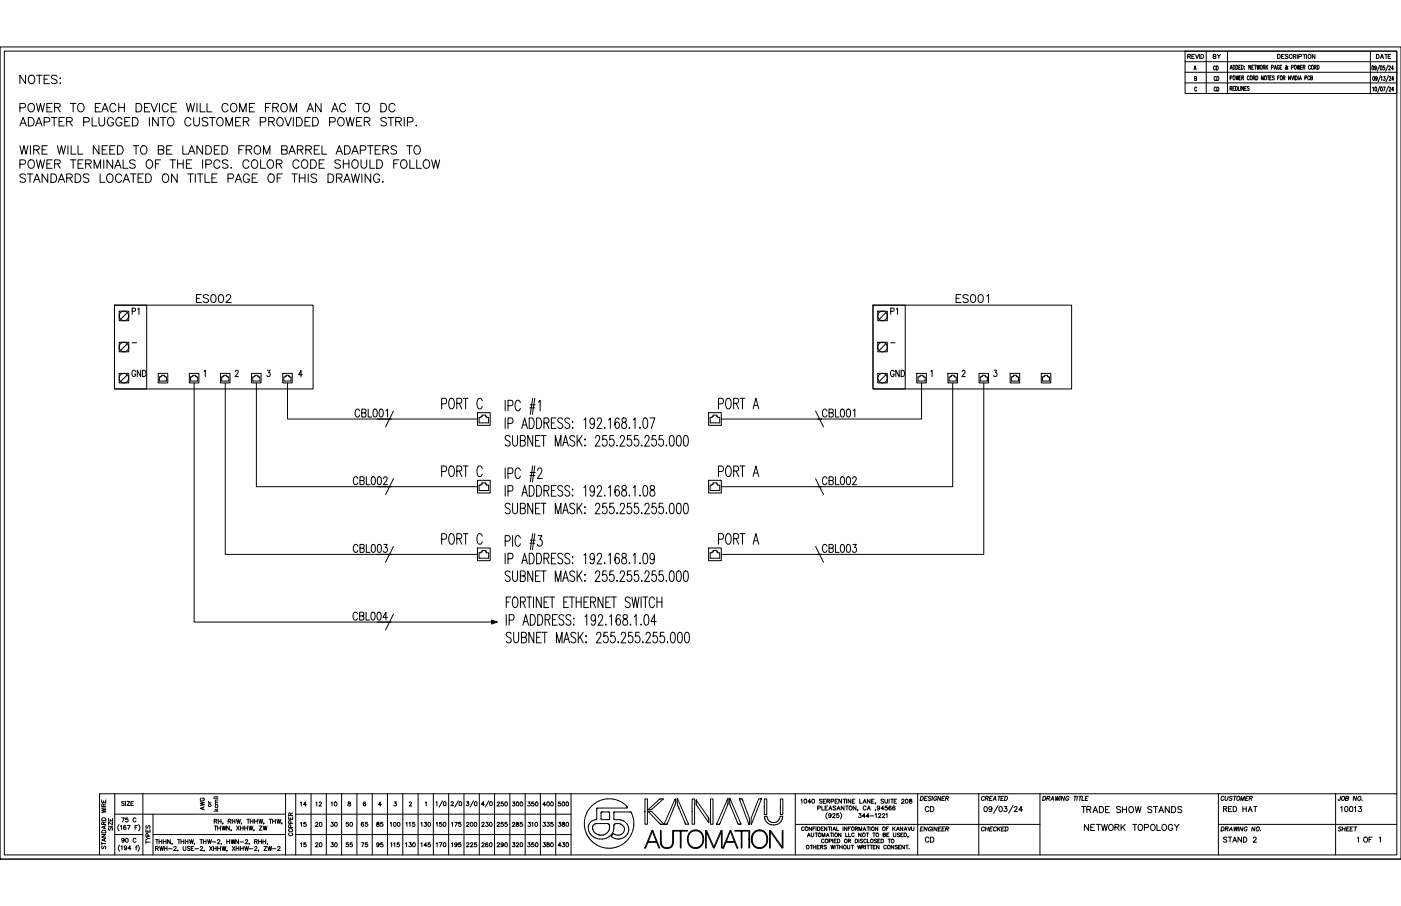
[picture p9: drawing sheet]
<svg xmlns="http://www.w3.org/2000/svg" width="432mm" height="279mm" viewBox="0 0 432 279" stroke-linecap="round" stroke-linejoin="round" font-family="sans-serif">
<defs><g id="words">
<g font-size="6.6">
<text x="135.1" y="127.4">PORT C</text>
<text x="220.5" y="127.4">PORT A</text>
<text x="135.1" y="148.2">PORT C</text>
<text x="220.5" y="148.2">PORT A</text>
<text x="135.1" y="169">PORT C</text>
<text x="220.5" y="169">PORT A</text>
</g>
<g font-size="5.7">
<text x="59.6" y="94.5">ES002</text>
<text x="293.9" y="94.5">ES001</text>
<text x="107.9" y="150.6">CBL002</text>
<text x="252.6" y="150.6">CBL002</text>
<text x="107.9" y="171.4">CBL003</text>
<text x="252.6" y="171.4">CBL003</text>
<text x="107.9" y="192.6">CBL004</text>
</g>
<g font-size="5.3">
<text x="39.9" y="117.5">GND</text>
<text x="273.8" y="117.5">GND</text>
</g>
<g font-size="4.9">
<text x="39.9" y="98.1">P1</text>
<text x="273.8" y="98.1">P1</text>
<text x="133.3" y="250.1">1/0</text>
<text x="142.9" y="250.1">3/0</text>
<text x="147.5" y="250.1">4/0</text>
<text x="332.3" y="251.9">TRADE SHOW STANDS</text>
<text x="333.4" y="257.2">NETWORK TOPOLOGY</text>
<text x="284.3" y="261.1">CD</text>
<text x="376.1" y="261.1">STAND 2</text>
<text x="419.5" y="261.1">OF</text>
</g>
<g font-size="4.4">
<text x="372.9" y="19.4">BY</text>
<text x="373.2" y="22.9">CD</text>
<text x="423.3" y="19.4">DATE</text>
<text x="373.2" y="26.1">CD</text>
<text x="284.3" y="251.5">CD</text>
<text x="376.1" y="251.5">RED HAT</text>
<text x="412.4" y="251.5">10013</text>
<text x="91.7" y="256.1">15</text>
<text x="96.3" y="256.1">20</text>
<text x="100.9" y="256.1">30</text>
<text x="105.8" y="256.1">50</text>
<text x="110.4" y="256.1">65</text>
<text x="115" y="256.1">85</text>
<text x="119.2" y="256.1">100</text>
<text x="124.2" y="256.1">115</text>
<text x="128.8" y="256.1">130</text>
<text x="133.7" y="256.1">150</text>
<text x="138.3" y="256.1">175</text>
<text x="147.5" y="256.1">230</text>
<text x="157" y="256.1">285</text>
<text x="161.9" y="256.1">310</text>
<text x="171.1" y="256.1">380</text>
<text x="91.7" y="262.5">15</text>
<text x="96.3" y="262.5">20</text>
<text x="100.9" y="262.5">30</text>
<text x="105.8" y="262.5">55</text>
<text x="110.4" y="262.5">75</text>
<text x="115" y="262.5">95</text>
<text x="119.6" y="262.5">115</text>
<text x="124.2" y="262.5">130</text>
<text x="128.8" y="262.5">145</text>
<text x="133.7" y="262.5">170</text>
<text x="138.3" y="262.5">195</text>
<text x="147.5" y="262.5">260</text>
<text x="157" y="262.5">320</text>
<text x="166.5" y="262.5">380</text>
<text x="171.1" y="262.5">430</text>
</g>
<g font-size="4">
<text x="373.2" y="29.3">CD</text>
<text x="91.7" y="249.8">14</text>
<text x="96.3" y="249.8">12</text>
<text x="101.2" y="249.8">10</text>
<text x="106.2" y="249.8">8</text>
<text x="115.7" y="249.8">4</text>
<text x="152.4" y="249.8">250</text>
<text x="157" y="249.8">300</text>
<text x="161.6" y="249.8">350</text>
<text x="166.5" y="249.8">400</text>
<text x="171.1" y="249.8">500</text>
<text x="301.6" y="248">CREATED</text>
<text x="375.4" y="248">CUSTOMER</text>
<text x="91.4" y="258.9" transform="rotate(-90 91.4 258.9)">COPPER</text>
</g>
<g font-size="2.6">
<text x="39.9" y="106.9">-</text>
<text x="273.8" y="106.9">-</text>
</g>
</g></defs>
<g fill="none" stroke="#000" stroke-width=".31">
<path d="M0 14.5h431.8v250.4h-431.8zM1.3 15.8h429.2v247.9h-429.2zM365.3 15.8h65.2v13h-65.2zM365.3 19h65.2M366.1 17.4l.7-.1v-.4l-.7-.1v1.2M366.5 17.4l.4 .6M367.3 17.4h.5M368.1 16.8h-.8v1.2h.8M368.5 16.8l.4 1.2 .5-1.2M369.7 16.8v1.2M370.1 16.8h.5a.67 .67 0 0 1 .4 .6 .67 .67 0 0 1-.4 .6h-.5zM371.8 15.8v13"/>
<path d="M378.3 15.8v13M393.7 16.8h.5a.67 .67 0 0 1 .4 .6 .67 .67 0 0 1-.4 .6h-.5zM395 17.4h.5M395.8 16.8h-.8v1.2h.8M397 17l-.3-.2-.6 .2 .2 .3 .6 .2v.5l-.8-.2M398.2 17.1a.47 .47 0 0 0-.5-.3 .47 .47 0 0 0-.4 .5v.2a.47 .47 0 0 0 .4 .5 .47 .47 0 0 0 .5-.3M398.6 17.4l.7-.1 .1-.4-.8-.1v1.2M399 17.4l.4 .6M399.8 16.8v1.2M400.3 17.4h.7l.1-.5-.8-.1v1.2M401.6 16.8h.8M402 16.8v1.2"/>
<path d="M402.7 16.8v1.2M405.3 16.8v1.2l-.8-1.2v1.2M422.4 15.8v13M6.1 33.3h1.2a.68 .68 0 0 0 .6-.7 .68 .68 0 0 0-.6-.7h-1.2v2.6M6.1 38.8l1-2.6 1 2.6M6.5 38h1.2M7.9 23.2v2.6l-1.8-2.6v2.6M8.7 36.2h.9a1.38 1.38 0 0 1 .9 1.3 1.38 1.38 0 0 1-.9 1.3h-.9zM8.9 32.3a.97 .97 0 0 1 1.1-.4 .97 .97 0 0 1 .6 1v.6a1 1 0 0 1-1 1 1 1 0 0 1-1-1zM9.2 23.3a1.3 1.3 0 0 1 1.6 .9 1.3 1.3 0 0 1-.8 1.6 1.36 1.36 0 0 1-1.3-1 1.36 1.36 0 0 1 .5-1.5zM11 38.8l1-2.6 1 2.6M11.2 31.9l.7 2.6 .6-2.6 .6 2.6 .6-2.6"/>
<path d="M11.2 23.2h1.8M11.4 38h1.2M12.1 23.2v2.6M13.6 37.6h1.1a.69 .69 0 0 0 .7-.7 .69 .69 0 0 0-.7-.7h-1.1v2.6M13.6 24.4h1M14.5 33.1h1M15.2 23.2h-1.6v2.6h1.6M15.8 36.2h1.8M16.1 31.9h-1.6v2.6h1.6M16.7 36.2v2.6M16.8 33.1l1.5-.1 .3-.4-.2-.5-.5-.2h-1.1v2.6M17.6 23.6a.99 .99 0 0 0-1.8 .2l.3 .4 1.2 .5a.6 .6 0 0 1 0 1 1.17 1.17 0 0 1-1.5-.3"/>
<path d="M17.7 33.1l.9 1.4M18.2 37.5h1M18.4 24.2h.3zM18.4 25.7h.3zM19.8 36.2h-1.6v2.6h1.6M20.6 37.5l1.5-.1 .2-.4-.1-.5-.5-.3h-1.1v2.6M21.4 37.5l.9 1.3M21.7 31.9h1.7M22.5 31.9v2.6M24.2 32.3a1.2 1.2 0 0 1 1.6 .1 1.2 1.2 0 0 1-.1 1.7 .96 .96 0 0 1-1.1 .4 .96 .96 0 0 1-.7-1zM25.8 37.6h1.1a.69 .69 0 0 0 .6-.7 .69 .69 0 0 0-.6-.7h-1.1v2.6M28.4 36.2v2.6h1.5"/>
<path d="M29.4 33.1h1M30.5 36.2v1.9a.88 .88 0 0 0 .9 .8 .88 .88 0 0 0 .8-.8v-1.9M31 31.9h-1.6v2.6h1.6M31.4 34.5l1-2.6 1 2.6M31.8 33.6h1.2M35 36.9a.96 .96 0 0 0-1.1-.7 .96 .96 0 0 0-.8 1v.6a.93 .93 0 0 0 .9 1.1 .93 .93 0 0 0 1-1.1h-.6M35.7 32.5a.96 .96 0 0 0-1.1-.6 .96 .96 0 0 0-.8 1 1.08 1.08 0 0 0 .4 1.4 1.08 1.08 0 0 0 1.4-.2l.1-.2M36.6 33.1h1.7M36.6 31.9v2.6M37.6 36.9a.97 .97 0 0 0-1.1-.7 .97 .97 0 0 0-.8 1 1.09 1.09 0 0 0 .3 1.4 1.09 1.09 0 0 0 1.5-.1l.1-.7h-.6M38.3 31.9v2.6M38.5 37.5h1"/>
<path d="M40.1 36.2h-1.6v2.6h1.6M40.8 36.2h.9a1.39 1.39 0 0 1 .9 1.3 1.39 1.39 0 0 1-.9 1.3h-.9zM41.9 31.9h.9a1.39 1.39 0 0 1 .9 1.3 1.39 1.39 0 0 1-.9 1.3h-.9zM44.5 33.1h1M46 36.2v2.6M46.2 31.9h-1.7v2.6h1.7M46.5 31.9l1 2.6 1-2.6M48.8 36.2v2.6l-1.8-2.6v2.6M49.1 31.9v2.6M49.4 36.2h1.7M50.2 36.2v2.6M51.9 32.5a.96 .96 0 0 0-1.1-.6 .96 .96 0 0 0-.8 1v.6a.96 .96 0 0 0 .8 1 .96 .96 0 0 0 1.1-.6"/>
<path d="M52.1 36.4a1.25 1.25 0 0 1 1.5 .5 1.25 1.25 0 0 1-.2 1.6 .97 .97 0 0 1-1.1 .3 .97 .97 0 0 1-.7-1l.2-.9zM52.7 33.1h1M54.4 31.9h-1.7v2.6h1.7M57.5 31.9l.6 2.6 .6-2.6 .6 2.6 .6-2.6M58.8 36.9a.96 .96 0 0 0-1.1-.7 .96 .96 0 0 0-.7 1v.6a.96 .96 0 0 0 .7 1 .96 .96 0 0 0 1.1-.6M59.7 36.2v1.9a.88 .88 0 0 0 .9 .8 .88 .88 0 0 0 .8-.8v-1.9M60.7 31.9v2.6M61.7 31.9v2.6h1.5M63.8 31.9v2.6h1.5M64.1 36.6a.98 .98 0 0 0-1-.4 .98 .98 0 0 0-.8 .7l.3 .3 1.3 .6 .2 .7a1.16 1.16 0 0 1-1.8 0M64.6 36.2h1.7M65.4 36.2v2.6"/>
<path d="M67 36.6a.96 .96 0 0 1 1.1-.3 .96 .96 0 0 1 .7 .9v.6a1 1 0 0 1-1 1.1 1 1 0 0 1-1-1.1zM69.6 38.8v-2.6l1 2.6 1-2.6v2.6M70.3 32.5a.96 .96 0 0 0-1.1-.6 .96 .96 0 0 0-.8 1v.6a.96 .96 0 0 0 .8 1 .96 .96 0 0 0 1.1-.6M71.3 32.3a.97 .97 0 0 1 1.1-.4 .97 .97 0 0 1 .6 1v.6a1 1 0 0 1-1 1 1 1 0 0 1-1-1zM72.6 37.5h1M73.9 34.5v-2.6l1 2.6 1-2.6v2.6M74.3 36.2h-1.7v2.6h1.7M75 37.5l1.5-.1 .2-.4-.1-.5-.5-.3h-1.1v2.6M75.9 37.5l.8 1.3M76.9 33.1h1M78.5 31.9h-1.6v2.6h1.6M80.2 37.6h1.1a.69 .69 0 0 0 .7-.7 .69 .69 0 0 0-.7-.7h-1.1v2.6"/>
<path d="M81.8 33.1h1M82.8 37.5l1.5-.1 .3-.4-.2-.5-.5-.3h-1.1v2.6M83.4 31.9h-1.6v2.6M83.7 37.5l.9 1.3M84.1 33.1l1.5-.1 .2-.4-.1-.5-.5-.2h-1.1v2.6M84.9 33.1l.9 1.4M85.6 36.6a.96 .96 0 0 1 1.1-.3 .96 .96 0 0 1 .6 .9v.6a1 1 0 0 1-1 1.1 1 1 0 0 1-1-1.1zM87 32a1.31 1.31 0 0 1 1.6 .9 1.31 1.31 0 0 1-.8 1.6 1.37 1.37 0 0 1-1.3-1 1.37 1.37 0 0 1 .5-1.5zM87.8 36.2l1 2.6 1-2.6M89.4 34.5v-2.6l1 2.6 1-2.6v2.6M90.4 36.2v2.6M91.4 36.2h.9a1.39 1.39 0 0 1 .9 1.3 1.39 1.39 0 0 1-.9 1.3h-.9z"/>
<path d="M94 37.5h1M94.6 34.5l1-2.6 1 2.6M95 33.6h1.2M95.6 36.2h-1.6v2.6h1.6M96.4 36.2h.8a1.39 1.39 0 0 1 .9 1.3 1.39 1.39 0 0 1-.9 1.3h-.8zM99 31.9v2.6l-1.8-2.6v2.6M101.6 37.6h1.1a.69 .69 0 0 0 .7-.7 .69 .69 0 0 0-.7-.7h-1.1v2.6M102.2 34.5l1-2.6 1 2.6M102.6 33.6h1.2M104.6 36.4a1.3 1.3 0 0 1 1.5 .8 1.3 1.3 0 0 1-.8 1.6 1.36 1.36 0 0 1-1.3-.9 1.36 1.36 0 0 1 .6-1.5zM106.6 32.5a.96 .96 0 0 0-1.1-.6 .96 .96 0 0 0-.8 1v.6a.96 .96 0 0 0 .8 1 .96 .96 0 0 0 1.1-.6M106.7 36.2l.6 2.6 .6-2.6 .6 2.6 .7-2.6"/>
<path d="M109.7 31.9h1.7M109.9 37.5h1M110.5 31.9v2.6M111.5 36.2h-1.6v2.6h1.6M112.3 37.5l1.5-.1 .2-.4-.1-.5-.5-.3h-1.1v2.6M112.4 32a1.31 1.31 0 0 1 1.6 .9 1.31 1.31 0 0 1-.8 1.6 1.37 1.37 0 0 1-1.3-1 1.37 1.37 0 0 1 .5-1.5zM113.2 37.5l.8 1.3M117.4 31.9h.8a1.39 1.39 0 0 1 .9 1.3 1.39 1.39 0 0 1-.9 1.3h-.8zM119.1 36.6a.98 .98 0 0 0-.9-.4 .98 .98 0 0 0-.8 .7l.2 .3 1.3 .5 .2 .8a1.16 1.16 0 0 1-1.7 0M119.6 36.2h1.7M120.5 36.2v2.6M121.7 32.5a.96 .96 0 0 0-1.1-.6 .96 .96 0 0 0-.7 1v.6a.96 .96 0 0 0 .7 1 .96 .96 0 0 0 1.1-.6"/>
<path d="M122 37.5l1.5-.1 .2-.4-.1-.5-.5-.3h-1.1v2.6M122.9 37.5l.8 1.3M124.6 36.2v2.6M125.6 37.6h1.1a.69 .69 0 0 0 .6-.7 .69 .69 0 0 0-.6-.7h-1.1v2.6M128.2 38.7h.2zM365.3 25.6h65.2M365.3 22.3h65.2M368 21.6l.3-1.3 .4 1.3M368.1 21.1h.4M368.2 24.2l.5-.1v-.5h-.5v1.2l.6-.1-.2-.5M368.8 27.1a.32 .32 0 0 0-.4-.3 .32 .32 0 0 0-.2 .5l.2 .7 .2 .1 .2-.3M379.1 21.4l.4-1.3 .3 1.3"/>
<path d="M379.1 24h.5v-.6h-.5v1.2M379.1 27.2h.5l.1-.4-.6-.2v1.3M379.2 21h.5M379.4 27.2l.3 .7M380 27.2h.3M380 20.1a.64 .64 0 0 1 .7 .6 .64 .64 0 0 1-.7 .7zM380.2 23.4h.1a.6 .6 0 0 1 .4 .6 .6 .6 0 0 1-.5 .6l-.2-.4zM380.6 26.6h-.6v1.3h.6M380.8 26.6a.62 .62 0 0 1 .6 .7 .62 .62 0 0 1-.6 .6zM380.9 20.1a.64 .64 0 0 1 .6 .6 .64 .64 0 0 1-.6 .7zM380.9 23.4l.2 1.2 .2-1.2 .3 1.2 .2-1.2M381.7 26.6v1.3h.5"/>
<path d="M381.8 20.7h.3M381.9 24h.4M382.4 20.1h-.6v1.3h.6M382.4 26.6v1.3M382.5 23.4h-.6v1.2h.6M382.6 20.1a.64 .64 0 0 1 .6 .6 .64 .64 0 0 1-.6 .7zM382.7 24l.5-.1v-.5h-.5v1.2M383 24l.3 .6M383.3 26.6v1.3l-.6-1.3v1.3M383.5 20.5h.1M383.5 21.3h.1M383.6 27.2h.4"/>
<path d="M384.2 26.6h-.6v1.3h.6M385 23.7a.32 .32 0 0 0-.4-.3 .32 .32 0 0 0-.2 .5l.2 .7h.2l.2-.3M385 26.8a.29 .29 0 0 0-.4-.1 .29 .29 0 0 0 0 .5l.4 .5-.2 .2-.3-.2M385.4 23.4h.1a.6 .6 0 0 1 .5 .6 .6 .6 0 0 1-.6 .6l-.1-.4zM385.5 20.1v1.3l-.6-1.3v1.3M385.8 20.7h.4M386.2 24l.5-.1v-.5h-.5v1.2M386.4 20.1h-.6v1.3h.6M386.5 24l.3 .6M386.6 20.1h.6M386.9 20.1v1.3M387.1 23.4a.62 .62 0 0 1 .6 .6 .62 .62 0 0 1-.6 .6z"/>
<path d="M387.4 20.1l.2 1.3 .2-1.3 .2 1.3 .2-1.3M388.6 20.2v-.1a.62 .62 0 0 1 .5 .6 .62 .62 0 0 1-.5 .6l-.2-.4zM389.3 20.7h.5v-.5l-.5-.1v1.3M389.3 23.4v1.2l-.5-1.2v1.2M389.6 20.7l.3 .7M389.8 23.4h.1a.6 .6 0 0 1 .5 .6 .6 .6 0 0 1-.6 .6l-.1-.4zM390.2 20.1v1.3M390.4 20.7l.4 .7M390.6 23.4h.6M390.8 20.1l-.6 .9M390.9 23.4v1.2M391.4 24h.3"/>
<path d="M391.9 20.8l.5-.1v-.5l-.5-.1v1.3M391.9 23.4h-.5v1.2h.5M392.7 21.4l.4-1.3 .3 1.3M392.7 23.6l-.5-.2v.4a.55 .55 0 0 1 .5 .8l-.5-.2M392.9 21h.4M393.8 24h.3M394.3 20.4a.34 .34 0 0 0-.4-.3 .34 .34 0 0 0-.2 .5l.2 .8 .4-.3-.2-.2M394.3 23.4h-.5v1.2M394.5 20.7h.4M394.7 23.4h.1a.61 .61 0 0 1 .4 .6 .61 .61 0 0 1-.5 .6l-.2-.4zM395.1 20.1h-.6v1.3h.6M395.5 24l.5-.1v-.5h-.5v1.2"/>
<path d="M395.8 24l.2 .6M397 20.7l-.1-.2a.66 .66 0 0 1-.7 .8v-.4l.4-.5-.1-.3-.1 .5 .4 .7h.2M397.7 23.4v1.2l-.6-1.2v1.2M398 20.8l.5-.1v-.5l-.5-.1v1.3M398.1 23.4l.3 1.2 .3-1.2M398.9 23.4v1.2M399.1 20.2v-.1a.62 .62 0 0 1 .5 .6 .62 .62 0 0 1-.5 .6zM399.2 23.4a.62 .62 0 0 1 .6 .6 .62 .62 0 0 1-.6 .6zM399.8 20.1l.2 1.3 .2-1.3 .3 1.3 .2-1.3M400.1 23.4v1.2M400.5 24.6l.3-1.2 .3 1.2M400.6 24.2h.4"/>
<path d="M400.8 20.7h.4M401.4 20.1h-.6v1.3h.6M401.6 20.7h.5v-.5l-.5-.1v1.3M401.9 20.7l.3 .7M402.2 24h.5v-.6h-.5v1.2M403.7 23.7a.33 .33 0 0 0-.4-.3 .33 .33 0 0 0-.3 .5l.2 .7h.3l.2-.3M403.9 20.4a.34 .34 0 0 0-.4-.3 .34 .34 0 0 0-.2 .5l.2 .7 .2 .1 .2-.3M403.9 24l.5-.1v-.5h-.5v1.2l.6-.1-.2-.5M404.3 20.2l.1-.1a.62 .62 0 0 1 .5 .6 .62 .62 0 0 1-.6 .6l-.1-.4zM405.1 20.7h.5v-.5l-.5-.1v1.3M405.4 20.7l.3 .7M406 20.1a.64 .64 0 0 1 .6 .6 .64 .64 0 0 1-.6 .7z"/>
<path d="M422.9 20.4a.63 .63 0 0 1 .6 .5 .63 .63 0 0 1-.4 .7l-.3-.3zM423.1 27.1l.2-.3v1.3M423.2 23.6a.59 .59 0 0 1 .5 .6 .59 .59 0 0 1-.5 .6zM423.9 26.9a.63 .63 0 0 1 .6 .5 .63 .63 0 0 1-.4 .7l-.3-.2zM424.2 20.7l-.1 .3a.34 .34 0 0 1-.5-.3 .34 .34 0 0 1 .5-.3 .63 .63 0 0 1 .2 .7 .63 .63 0 0 1-.6 .4v-.1M424.5 24l-.2 .3a.34 .34 0 0 1-.4-.3 .34 .34 0 0 1 .4-.4 .63 .63 0 0 1 .3 .7 .63 .63 0 0 1-.6 .5l-.1-.2M425.2 20.1l-.7 1.9M425.3 26.6l-.7 1.9M425.5 23.3l-.7 2M425.5 20.4a.63 .63 0 0 1 .6 .5 .63 .63 0 0 1-.4 .7l-.3-.3zM425.6 26.9a.63 .63 0 0 1 .6 .5 .63 .63 0 0 1-.4 .7l-.3-.2zM425.7 23.8l.2-.2v1.2"/>
<path d="M426.3 26.8h.6l-.4 1.3M426.4 23.6h.5l-.3 .4a.35 .35 0 0 1 .3 .6 .35 .35 0 0 1-.6 0M426.7 20.3h-.4v.5a.34 .34 0 0 1 .5 .1 .34 .34 0 0 1-.1 .5 .34 .34 0 0 1-.5-.1M427.8 20.1l-.7 1.9M427.9 23.3l-.7 2M427.9 26.6l-.7 1.9M428 20.6l.1-.2a.28 .28 0 0 1 .4 0 .28 .28 0 0 1 0 .4l-.5 .8h.6M428.1 23.9l.1-.2a.28 .28 0 0 1 .4-.1 .28 .28 0 0 1 0 .4l-.5 .8h.6M428.1 27.1l.2-.3 .3 .3-.5 1h.6M429.5 21.1h-.7l.5-.8v1.3M429.6 24.4h-.7l.4-.8v1.2M429.6 27.7h-.7l.4-.9v1.3"/>
<path d="M6.1 44.9l.7 2.6 .6-2.6 .6 2.6 .6-2.6M6.1 50.7h1.2a.68 .68 0 0 0 .6-.7 .68 .68 0 0 0-.6-.7h-1.2v2.6M7.9 54a.98 .98 0 0 0-1-.4 .98 .98 0 0 0-.8 .7l.3 .3 1.3 .6 .2 .7a1.16 1.16 0 0 1-1.8 0M8.4 53.6h1.7M8.9 49.7a.97 .97 0 0 1 1.1-.4 .97 .97 0 0 1 .6 1v.6a1 1 0 0 1-1 1 1 1 0 0 1-1-1zM9.2 53.6v2.6M9.4 44.9v2.6M10.4 46.2l1.5-.1 .2-.4-.1-.5-.5-.3h-1.1v2.6M10.4 56.2l1-2.6 1 2.6M10.7 55.4h1.3M11.2 49.3l.7 2.6 .6-2.6 .6 2.6 .6-2.6M11.2 46.2l.9 1.3"/>
<path d="M13 46.2h1M14.5 50.5h1M14.6 44.9h-1.6v2.6h1.6M14.7 53.6v2.6l-1.7-2.6v2.6M15.7 53.6h.9a1.39 1.39 0 0 1 .9 1.3 1.39 1.39 0 0 1-.9 1.3h-.9zM16.1 49.3h-1.6v2.6h1.6M16.8 50.5l1.5-.1 .3-.4-.2-.5-.5-.2h-1.1v2.6M17.7 44.9l.6 2.6 .6-2.6 .7 2.6 .6-2.6M17.7 50.5l.9 1.4M17.9 56.2l1-2.6 1 2.6M18.3 55.4h1.3M20.6 54.9l1.5-.1 .2-.4-.1-.5-.5-.3h-1.1v2.6"/>
<path d="M20.9 44.9v2.6M21.4 54.9l.9 1.3M21.7 49.3h1.7M21.9 44.9v2.6h1.5M22.5 49.3v2.6M23.2 53.6h.8a1.39 1.39 0 0 1 .9 1.3 1.39 1.39 0 0 1-.9 1.3h-.8zM24 44.9v2.6h1.5M24 50.5h1M25.7 49.3h-1.7v2.6h1.7M26.4 50.5l1.5-.1 .2-.4-.1-.5-.5-.2h-1.1v2.6M27.3 50.5l.8 1.4M27.4 54a.98 .98 0 0 0-1-.4 .98 .98 0 0 0-.7 .7l.2 .3 1.4 .6 .1 .7a1.16 1.16 0 0 1-1.7 0"/>
<path d="M29 51.9v-2.6l1 2.6 1-2.6v2.6M30.5 44.9v2.6l-1.7-2.6v2.6M30.9 53.6v2.6h1.5M31.5 46.2h1M32 49.3v2.6M33.1 44.9h-1.6v2.6h1.6M33.4 53.8a1.29 1.29 0 0 1 1.5 .8 1.29 1.29 0 0 1-.8 1.6 1.35 1.35 0 0 1-1.3-.9 1.35 1.35 0 0 1 .6-1.5zM33.8 46.2h1M34.7 49.3v2.6l-1.7-2.6v2.6M35.3 51.9l1-2.6 1 2.6M35.5 44.9h-1.7v2.6h1.7M35.7 51h1.3"/>
<path d="M36.2 44.9h.9a1.39 1.39 0 0 1 .9 1.3 1.39 1.39 0 0 1-.9 1.3h-.9zM37.5 54.3a.96 .96 0 0 0-1.1-.7 .96 .96 0 0 0-.8 1v.6a.96 .96 0 0 0 .8 1 .96 .96 0 0 0 1.1-.6M38 49.3v2.6h1.5M38 56.2l.9-2.6 1 2.6M38.3 55.4h1.3M40.2 53.6h1.7M41.1 44.9h1.7M41.1 53.6v2.6M41.7 49.7a.99 .99 0 0 0-1.8 .2l.3 .4 1.2 .5a.63 .63 0 0 1 0 1 1.19 1.19 0 0 1-1.5-.3M41.9 44.9v2.6M42.5 54.9h1M43.5 45.3a1.2 1.2 0 0 1 1.7 .2 1.2 1.2 0 0 1-.2 1.7 .97 .97 0 0 1-1.1 .3 .97 .97 0 0 1-.6-1z"/>
<path d="M44.2 53.6h-1.7v2.6h1.7M44.9 53.6h.9a1.39 1.39 0 0 1 .9 1.3 1.39 1.39 0 0 1-.9 1.3h-.9zM45.5 49.4a1.31 1.31 0 0 1 1.6 .9 1.31 1.31 0 0 1-.8 1.6 1.37 1.37 0 0 1-1.3-1 1.37 1.37 0 0 1 .5-1.5zM47.9 50.5h1M48.8 46.2l1.4-.1 .3-.4-.1-.5-.5-.3h-1.1v2.6h1.1a.68 .68 0 0 0 .6-.6 .68 .68 0 0 0-.6-.7M49.5 49.3h-1.6v2.6M50.5 53.8a1.29 1.29 0 0 1 1.6 .8 1.29 1.29 0 0 1-.9 1.6 1.36 1.36 0 0 1-1.2-.9 1.36 1.36 0 0 1 .5-1.5zM51.4 46.2h1M52.4 49.3h1.7M53 44.9h-1.6v2.6h1.6M53.2 49.3v2.6M54.6 53.6v2.6l-1.7-2.6v2.6"/>
<path d="M54.7 50.5h1.8M54.7 49.3v2.6M56.3 44.9v2.6h1.5M56.5 49.3v2.6M57.5 50.5h1M57.8 53.6h1.8M58.1 47.5l1-2.6 1 2.6M58.5 46.7h1.2M58.7 53.6v2.6M59.1 49.3h-1.6v2.6h1.6M60.2 53.6v2.6M60.8 53.6h1.8"/>
<path d="M61.7 53.6v2.6M62.4 44.9v2.6l-1.7-2.6v2.6M62.4 49.3v2.6M63.2 53.6v2.6h1.5M63.4 44.9h.9a1.39 1.39 0 0 1 .9 1.3 1.39 1.39 0 0 1-.9 1.3h-.9zM63.4 50.7h1.2a.68 .68 0 0 0 .6-.7 .68 .68 0 0 0-.6-.7h-1.2v2.6M65.3 54.9h1M66 46.2h1M66.9 53.6h-1.6v2.6h1.6M67.6 44.9h-1.6v2.6h1.6M67.8 49.9a.96 .96 0 0 0-1.1-.6 .96 .96 0 0 0-.8 1v.6a.96 .96 0 0 0 .8 1 .96 .96 0 0 0 1.1-.6M68.4 44.9h.9a1.39 1.39 0 0 1 .9 1.3 1.39 1.39 0 0 1-.9 1.3h-.9z"/>
<path d="M70.3 49.7a.99 .99 0 0 0-1.8 .2l.3 .4 1.2 .5a.6 .6 0 0 1 0 1 1.17 1.17 0 0 1-1.5-.3M70.3 55h1.1a.69 .69 0 0 0 .6-.7 .69 .69 0 0 0-.6-.7h-1.1v2.6M71.1 51.8h.3zM72.5 56.2l1-2.6 1 2.6M72.9 55.4h1.2M73.6 46.2h1M75.2 44.9h-1.6v2.6M75.9 46.2l1.4-.1 .3-.4-.1-.5-.5-.3h-1.1v2.6M76.7 49.9a.96 .96 0 0 0-1.1-.6 .96 .96 0 0 0-.7 1v.6a.96 .96 0 0 0 .7 1 .96 .96 0 0 0 1.1-.6M76.7 46.2l.9 1.3M76.9 54.3a.96 .96 0 0 0-1.1-.7 .96 .96 0 0 0-.8 1v.6a.93 .93 0 0 0 .9 1.1 .93 .93 0 0 0 1-1.1h-.7M77.7 49.7a.97 .97 0 0 1 1.1-.4 .97 .97 0 0 1 .7 1v.6a1 1 0 0 1-1 1 1 1 0 0 1-1-1z"/>
<path d="M77.7 54.9h1M78.6 45.3a.96 .96 0 0 1 1.1-.3 .96 .96 0 0 1 .6 .9v.6a1 1 0 0 1-1 1.1 1 1 0 0 1-1-1.1zM79.3 53.6h-1.6v2.6h1.6M80.3 49.3v2.6h1.5M81.2 47.5v-2.6l1 2.6 1-2.6v2.6M82.6 49.7a.97 .97 0 0 1 1.1-.4 .97 .97 0 0 1 .6 1v.6a1 1 0 0 1-1 1 1 1 0 0 1-1-1zM82.8 54a.96 .96 0 0 1 1.1-.3 .96 .96 0 0 1 .7 .9v.6a1 1 0 0 1-1 1.1 1 1 0 0 1-1-1.1zM85.2 50.5l1.5-.1 .2-.4-.1-.5-.5-.2h-1.1v2.6M85.4 54.9h1M86 50.5l.9 1.4M86.8 46.2l1.5-.1 .2-.4-.1-.5-.5-.3h-1.1v2.6h1.1a.68 .68 0 0 0 .7-.6 .68 .68 0 0 0-.7-.7M87 53.6h-1.6v2.6"/>
<path d="M89 47.5l1-2.6 1 2.6M89.4 46.7h1.3M89.9 53.6h1.8M90.8 53.6v2.6M91.7 46.2l1.4-.1 .3-.4-.1-.5-.5-.3h-1.1v2.6M92.1 49.9a.96 .96 0 0 0-1.1-.6 .96 .96 0 0 0-.7 1v.6a.96 .96 0 0 0 .7 1 .96 .96 0 0 0 1.1-.6M92.3 54.9h1.7M92.3 53.6v2.6M92.5 46.2l.9 1.3M93.4 49.4a1.3 1.3 0 0 1 1.6 .9 1.3 1.3 0 0 1-.9 1.6 1.36 1.36 0 0 1-1.3-1 1.36 1.36 0 0 1 .6-1.5zM94 53.6v2.6M94.3 46.2l1.4-.1 .3-.4-.1-.5-.5-.3h-1.1v2.6"/>
<path d="M95 53.6v2.6M95.1 46.2l.9 1.3M95.7 49.3h.9a1.39 1.39 0 0 1 .9 1.3 1.39 1.39 0 0 1-.9 1.3h-.9zM96.9 46.2h1M97.6 54a1 1 0 0 0-1.7 .3l.2 .3 1.4 .6 .1 .7a1.19 1.19 0 0 1-1.7 0M98.4 50.5h1M98.5 44.9h-1.6v2.6h1.6M99.2 44.9v2.6h1.5M100 49.3h-1.6v2.6h1.6M101.1 53.6h.9a1.39 1.39 0 0 1 .9 1.3 1.39 1.39 0 0 1-.9 1.3h-.9zM103.6 47.5l1-2.6 1 2.6M103.7 54.9l1.5-.1 .2-.4-.1-.5-.5-.3h-1.1v2.6"/>
<path d="M103.9 46.7h1.3M104.6 54.9l.8 1.3M104.9 49.7a.99 .99 0 0 0-1.7 .2l.3 .4 1.2 .5a.6 .6 0 0 1 0 1 1.17 1.17 0 0 1-1.5-.3M105.8 50.5h1.7M105.8 49.3v2.6M105.9 56.2l1-2.6 1 2.6M106.2 44.9h.9a1.39 1.39 0 0 1 .9 1.3 1.39 1.39 0 0 1-.9 1.3h-.9zM106.3 55.4h1.2M107.5 49.3v2.6M108.3 53.6l.6 2.6 .6-2.6 .7 2.6 .6-2.6M108.4 47.5l1-2.6 1 2.6M108.8 46.7h1.2"/>
<path d="M108.9 49.4a1.3 1.3 0 0 1 1.6 .9 1.3 1.3 0 0 1-.8 1.6 1.36 1.36 0 0 1-1.3-1 1.36 1.36 0 0 1 .5-1.5zM111 46.3h1.2a.69 .69 0 0 0 .6-.7 .69 .69 0 0 0-.6-.7h-1.2v2.6M111.3 49.3v1.9a.89 .89 0 0 0 .9 .7 .89 .89 0 0 0 .8-.7v-1.9M111.5 53.6v2.6M113.3 44.9h1.7M114 49.3v2.6h1.5M114.1 44.9v2.6M114.3 53.6v2.6l-1.8-2.6v2.6M115.6 46.2h1M116.1 49.3h.9a1.39 1.39 0 0 1 .9 1.3 1.39 1.39 0 0 1-.9 1.3h-.9zM117 54.3a.97 .97 0 0 0-1.1-.7 .97 .97 0 0 0-.8 1 1.09 1.09 0 0 0 .4 1.4 1.09 1.09 0 0 0 1.4-.1l.1-.7h-.6M117.2 44.9h-1.6v2.6h1.6"/>
<path d="M118 46.2l1.5-.1 .2-.4-.1-.5-.5-.3h-1.1v2.6M118 56v.2zM118.9 46.2l.8 1.3M121.3 50.5h1M122.2 45.3a.98 .98 0 0 0-.9-.4 .98 .98 0 0 0-.8 .7l.2 .3 1.4 .6 .1 .7a1.16 1.16 0 0 1-1.7 0M123 49.3h-1.7v2.6M124 49.4a1.31 1.31 0 0 1 1.5 .9 1.31 1.31 0 0 1-.8 1.6 1.37 1.37 0 0 1-1.3-1 1.37 1.37 0 0 1 .6-1.5zM125.3 44.9h1.8M126.2 44.9v2.6M126.3 49.3v2.6h1.5M127.8 45.3a1.2 1.2 0 0 1 1.7 .2 1.2 1.2 0 0 1-.2 1.7 .97 .97 0 0 1-1.1 .3 .97 .97 0 0 1-.6-1zM128.4 49.3v2.6h1.5"/>
<path d="M130.7 49.7a1.2 1.2 0 0 1 1.6 .1 1.2 1.2 0 0 1-.1 1.7 .96 .96 0 0 1-1.1 .4 .96 .96 0 0 1-.7-1zM133 49.3l.6 2.6 .7-2.6 .6 2.6 .6-2.6M35.3 94.1h61.2v25.9h-61.2zM35.3 94.1h9.9v25.9h-9.9zM36.7 96h3v2.9h-3zM39.2 96.4l-2 2.1M269.1 94.1h61.2v25.9h-61.2zM269.1 94.1h9.9v25.9h-9.9zM270.5 96h3v2.9h-3zM273.1 96.4l-2.1 2.1M36.7 105.6h3v2.9h-3zM36.7 115.1h3v3h-3z"/>
<path d="M39.2 106l-2 2.1M39.2 115.6l-2 2.1M48.8 115.1h2.9v3h-2.9zM49.1 116.2h.5l.2-.5h.9l.2 .5h.4v1.3h-2.2zM58.4 115.1h2.9v3h-2.9zM58.7 116.2h.5l.2-.5h.9l.2 .5h.4v1.3h-2.2zM59.8 118.1v73.7h59.6M62.9 114.6l.4-.4v1.9M67.9 115.1h3v3h-3zM68.3 116.2h.5l.2-.5h.9l.2 .5h.4v1.3h-2.2zM69.4 118.1v52.9h77.8M72.5 114.6l.2-.3 .4-.1 .3 .5-.9 1.4h1"/>
<path d="M77.5 115.1h3v3h-3zM77.9 116.2h.5l.2-.5h.8l.3 .5h.4v1.3h-2.2zM79 118.1v32h40.4M82.4 114.2h.8l-.4 .7a.57 .57 0 0 1 .4 .9 .57 .57 0 0 1-.9 0M87.1 115.1h3v3h-3zM87.5 116.2h.5l.2-.5h.8l.2 .5h.5v1.3h-2.2zM88.6 118.1v11.1h30.8M93.2 115.5h-1.2l.8-1.3v2M270.5 105.6h3v2.9h-3zM270.5 115.1h3v3h-3zM273.1 106l-2.1 2.1M273.1 115.6l-2.1 2.1"/>
<path d="M282.6 115.1h2.9v3h-2.9zM282.9 116.2h.5l.2-.5h.9l.2 .5h.4v1.3h-2.2zM284 118.1v11.1h-61.7M286.9 114.6l.4-.4v2M292.2 115.1h2.9v3h-2.9zM292.5 116.2h.5l.2-.5h.8l.3 .5h.4v1.3h-2.2zM293.6 118.1v32h-71.3M296.5 114.6l.2-.3 .4-.1 .3 .5-.9 1.4h1M301.8 115.1h2.9v3h-2.9zM302.1 116.2h.5l.2-.5h.9l.1 .5h.5v1.3h-2.2zM303.2 118.1v52.9h-80.9M306.4 114.2h.8l-.4 .7a.57 .57 0 0 1 .5 .9 .57 .57 0 0 1-1 0"/>
<path d="M311.3 115.1h3v3h-3zM311.7 116.2h.5l.2-.5h.8l.3 .5h.4v1.3h-2.2zM320.9 115.1h3v3h-3zM321.3 116.2h.5l.2-.5h.8l.2 .5h.5v1.3h-2.2zM110.8 126.7a.72 .72 0 0 0-.8-.5 .72 .72 0 0 0-.5 .9v.6a.72 .72 0 0 0 .5 .9 .72 .72 0 0 0 .8-.6M111.5 127.3l1.1-.1 .2-.3-.2-.6-1.1-.1v2.4h.9l.3-.2 .1-.6-.4-.5M113.5 126.2v2.4h1.1M115.2 126.3l.5-.1a1.59 1.59 0 0 1 0 2.4h-.2a1.8 1.8 0 0 1-.3-2.3zM116.3 129.2h30.9M117.1 126.3l.5-.1a1.59 1.59 0 0 1 0 2.4h-.2a1.8 1.8 0 0 1-.3-2.3zM119 126.6l.4-.4v2.4M121.3 126.8l-2.5 4.9"/>
<path d="M147.2 127.3h3.9v3.9h-3.9zM147.7 128.7v1.7h2.9v-1.7h-.6M155.7 123.4v3.3M155.7 128.9v3.2M156.6 125.1h1a.92 .92 0 0 0 .5-.8 .92 .92 0 0 0-.5-.9h-1v3.3M156.6 130.6h1a.92 .92 0 0 0 .5-.9 .92 .92 0 0 0-.5-.8h-1v3.2M157.2 134.8a.78 .78 0 0 0-1-.5 .78 .78 0 0 0-.4 1.1l1 .6a.83 .83 0 0 1 .3 1.4 .83 .83 0 0 1-1.4-.3M158 134.3v2.4a.85 .85 0 0 0 .9 .9l.5-.5 .1-.4v-2.4M160.4 124.2a.75 .75 0 0 0-1.2-.6 2.37 2.37 0 0 0 .2 3.1 .84 .84 0 0 0 1-.8M160.4 135.9l1.3-.2 .2-.5-.2-.7-1.3-.2v3.3h1a.93 .93 0 0 0 .5-.9 .93 .93 0 0 0-.5-.8M160.8 132.1l.9-3.2 .9 3.2M161.1 131h1.1"/>
<path d="M163.1 128.9h.8a2.06 2.06 0 0 1 0 3.2h-.8zM163.3 125.8h1.5M163.4 124.8h1.6M164.2 134.3v3.3l-1.5-3.3v3.3M164.2 122.8l-.8 5M164.8 122.8l-.7 5M165.1 135.9h.8M165.4 128.9h.7a2.06 2.06 0 0 1 0 3.2h-.7zM165.9 124.1l.6-.7v3.3M166.5 134.3h-1.4v3.3h1.4M166.8 134.3h1.5M167.6 134.3v3.3"/>
<path d="M167.7 130.4l1.3-.1 .2-.5-.2-.8-1.3-.1v3.2M168.4 130.4l.8 1.7M169.9 130.4h.9M171.2 137.6v-3.3l.8 3.3 .9-3.3v3.3M171.4 128.9h-1.5v3.2h1.5M173.4 129.3a.77 .77 0 0 0-1-.4 .77 .77 0 0 0-.4 1.1l1 .6a.83 .83 0 0 1 .3 1.3 .83 .83 0 0 1-1.4-.2M173.4 137.6l.9-3.3 .9 3.3M173.8 136.5h1.1M175.6 129.3a.76 .76 0 0 0-1-.4 .76 .76 0 0 0-.4 1.1l1 .6a.83 .83 0 0 1 .2 1.3 .83 .83 0 0 1-1.3-.2M176.5 130v.3zM176.5 131.8v.3zM177.1 134.8a.77 .77 0 0 0-1-.5 .77 .77 0 0 0-.4 1.1l1 .6a.83 .83 0 0 1 .3 1.4 .83 .83 0 0 1-1.4-.3"/>
<path d="M177.9 134.3v3.3M178.4 135.7l1 1.9M179.4 134.3l-1.5 2.2M180 129.5l.5-.6v3.2M180.3 135.4v.3zM180.3 137.3v.3zM183.2 130l-.3 .7a.96 .96 0 0 1-1.2-.7 .96 .96 0 0 1 .8-1.1h.1a2.19 2.19 0 0 1 0 3.2l-.6-.1-.1-.3M183.6 135.1l.1-.5a.71 .71 0 0 1 1-.1 .71 .71 0 0 1 0 1.1l-1.3 2h1.6M184.1 129.6l.1-.4a.72 .72 0 0 1 1-.1 .72 .72 0 0 1 .1 1l-1.3 2h1.5M186.4 131.8v.3zM186.9 134.3h-1.1l-.1 1.4a.75 .75 0 0 1 1.3 .2l.1 .4a.89 .89 0 0 1-.2 1.1 .89 .89 0 0 1-1.1 0l-.2-.5M187.6 129.5l.5-.6v3.2"/>
<path d="M189.1 134.3h-1.1l-.1 1.4a.75 .75 0 0 1 1.3 .2l.1 .4a.89 .89 0 0 1-.2 1.1 .89 .89 0 0 1-1.1 0l-.2-.5M190.2 137.3v.3zM190.8 129.3l-.1-.3-.5-.1a2.61 2.61 0 0 0-.3 3.1 .96 .96 0 0 0 1.1-.7 .96 .96 0 0 0-.7-1.2 .86 .86 0 0 0-.8 .9M191.2 135.1l.1-.5a.72 .72 0 0 1 1-.1 .72 .72 0 0 1 .1 1.1l-1.3 2h1.5M191.8 129v1a1.2 1.2 0 0 1 1.2 .8 1.2 1.2 0 0 1-.4 1.3 1.02 1.02 0 0 1-1.1-1 1.02 1.02 0 0 1 1.2-1 .67 .67 0 0 0 .3-.6 .67 .67 0 0 0-.4-.6zM194 131.8v.3zM194.5 134.3h-1.1l-.1 1.4a.74 .74 0 0 1 1.3 .2l.2 .4a.89 .89 0 0 1-.3 1.1 .89 .89 0 0 1-1.1 0l-.2-.5M195.2 129.5l.5-.6v3.2M196.7 134.3h-1.1l-.1 1.4a.73 .73 0 0 1 .7-.3 .73 .73 0 0 1 .6 .5l.1 .4a.88 .88 0 0 1-.2 1.1 .88 .88 0 0 1-1.1 0l-.2-.5M197.3 131.8v.3zM197.8 137.3v.3zM198.4 129l.6-.1a2.32 2.32 0 0 1 0 3.2h-.2a2.06 2.06 0 0 1-.6-2.6z"/>
<path d="M198.8 135.1l.1-.5a.71 .71 0 0 1 1-.1 .71 .71 0 0 1 .1 1.1l-1.3 2h1.5M200.3 128.9h1.5l-1.1 3.2M202.1 134.3h-1l-.1 1.4a.73 .73 0 0 1 .7-.3 .73 .73 0 0 1 .5 .5l.2 .4a.88 .88 0 0 1-.3 1.1 .88 .88 0 0 1-1 0l-.3-.5M204.3 134.3h-1.1l-.1 1.4a.75 .75 0 0 1 1.3 .2l.1 .4a.89 .89 0 0 1-.2 1.1 .89 .89 0 0 1-1.1 0l-.2-.5M205.4 137.3v.3zM206.6 134.5l.5-.2a2.06 2.06 0 0 1 .6 2.6l-.2 .5-.6 .2a2.65 2.65 0 0 1-.3-3.1zM208.8 134.5l.5-.2a2.06 2.06 0 0 1 .6 2.6l-.2 .5-.6 .2a2.06 2.06 0 0 1-.5-2.7zM210.9 134.5l.6-.2a2.35 2.35 0 0 1 0 3.3h-.2a2.06 2.06 0 0 1-.6-2.7zM218.4 127.3h3.9v3.9h-3.9zM218.9 128.7v1.7h2.9v-1.7h-.6M251.4 126.8l2.4 4.9M254.9 126.7a.72 .72 0 0 0-.9-.5 .72 .72 0 0 0-.5 .9v.6a.72 .72 0 0 0 .5 .9 .72 .72 0 0 0 .9-.6"/>
<path d="M255.5 127.3l1.1-.1 .2-.8-.4-.2h-.9v2.4h.9l.4-.2v-.6l-.4-.5M257.5 126.2v2.4h1.1M259.3 126.3l.4-.1a1.63 1.63 0 0 1 0 2.4h-.2a1.77 1.77 0 0 1-.2-2.3zM261.1 126.3l.5-.1a1.63 1.63 0 0 1 0 2.4h-.2a1.77 1.77 0 0 1-.3-2.3zM263 126.6l.5-.4v2.4M116.3 150.1h30.9M147.2 148.1h3.9v3.9h-3.9zM147.7 149.6v1.7h2.9v-1.7h-.6M155.7 144.3v3.3M155.7 149.8v3.2M156.6 146h1a.94 .94 0 0 0 .5-.8 .94 .94 0 0 0-.5-.9h-1v3.3M156.6 151.4h1a.92 .92 0 0 0 .5-.8 .92 .92 0 0 0-.5-.8h-1v3.2"/>
<path d="M157.2 155.7a.77 .77 0 0 0-1-.5 .77 .77 0 0 0-.4 1.1l1 .6a.83 .83 0 0 1 .3 1.3 .83 .83 0 0 1-1.4-.2M158 155.2v2.3a.85 .85 0 0 0 .9 1l.5-.5 .1-.5v-2.3M160.4 145.1a.75 .75 0 0 0-1.2-.6 2.37 2.37 0 0 0 .2 3.1 .81 .81 0 0 0 1-.8M160.4 156.7h1l.5-.6a.74 .74 0 0 0-.5-.9h-1v3.3h1a.93 .93 0 0 0 .5-.9 .93 .93 0 0 0-.5-.9M160.8 153l.9-3.2 .9 3.2M161.1 151.9h1.1M163.1 149.8h.8a2.06 2.06 0 0 1 0 3.2h-.8zM163.3 146.6h1.5M163.4 145.7h1.6M164.2 155.2v3.3l-1.5-3.3v3.3M164.2 143.7l-.8 5M164.8 143.7l-.7 5"/>
<path d="M165.1 156.7h.8M165.4 149.8h.7a2.06 2.06 0 0 1 0 3.2h-.7zM165.7 145.1l.1-.5a.71 .71 0 0 1 1.1-.1 .71 .71 0 0 1 0 1l-1.3 2.1h1.5M166.5 155.2h-1.4v3.3h1.4M166.8 155.2h1.5M167.6 155.2v3.3M167.7 151.3l1.3-.1 .2-.5-.2-.8-1.3-.1v3.2M168.4 151.3l.8 1.7M169.9 151.3h.9M171.2 158.5v-3.3l.8 3.3 .9-3.3v3.3M171.4 149.8h-1.5v3.2h1.5M173.4 150.2a.77 .77 0 0 0-1-.4 .77 .77 0 0 0-.4 1l1 .6a.83 .83 0 0 1 .3 1.4 .83 .83 0 0 1-1.4-.3"/>
<path d="M173.4 158.5l.9-3.3 .9 3.3M173.8 157.4h1.1M175.6 150.2a.76 .76 0 0 0-1-.4 .76 .76 0 0 0-.4 1l1 .6a.83 .83 0 0 1 .2 1.4 .83 .83 0 0 1-1.3-.3M176.5 150.8v.4zM176.5 152.7v.3zM177.1 155.7a.76 .76 0 0 0-1-.5 .76 .76 0 0 0-.4 1.1l1 .6a.83 .83 0 0 1 .3 1.3 .83 .83 0 0 1-1.4-.2M177.9 155.2v3.3M178.4 156.6l1 1.9M179.4 155.2l-1.5 2.2M180 150.4l.5-.6v3.2M180.3 156.3v.3zM180.3 158.1v.4z"/>
<path d="M183.2 150.8l-.3 .8a.96 .96 0 0 1-1.2-.7 .96 .96 0 0 1 .8-1.1h.1a2.19 2.19 0 0 1 0 3.2l-.6-.2-.1-.3M183.6 156l.1-.5a.71 .71 0 0 1 1-.1 .71 .71 0 0 1 0 1l-1.3 2.1h1.6M184.1 150.5l.1-.4a.72 .72 0 0 1 1-.2 .72 .72 0 0 1 .1 1.1l-1.3 2h1.5M186.4 152.7v.3zM186.9 155.2h-1.1l-.1 1.4a.74 .74 0 0 1 .7-.3 .74 .74 0 0 1 .6 .4l.1 .5a.89 .89 0 0 1-.2 1 .89 .89 0 0 1-1.1 .1l-.2-.5M187.6 150.4l.5-.6v3.2M189.1 155.2h-1.1l-.1 1.4a.74 .74 0 0 1 .7-.3 .74 .74 0 0 1 .6 .4l.1 .5a.89 .89 0 0 1-.2 1 .89 .89 0 0 1-1.1 .1l-.2-.5M190.2 158.1v.4zM190.8 150.2l-.1-.3-.5-.1a2.61 2.61 0 0 0-.3 3 .96 .96 0 0 0 1.1-.7 .96 .96 0 0 0-.7-1.1 .86 .86 0 0 0-.8 .9M191.2 156l.1-.5a.72 .72 0 0 1 1-.1 .72 .72 0 0 1 .1 1l-1.3 2.1h1.5M191.8 149.9v.9a1.2 1.2 0 0 1 1.2 .8 1.2 1.2 0 0 1-.4 1.4 1.02 1.02 0 0 1-1.1-1.1 1.02 1.02 0 0 1 1.2-.9 .67 .67 0 0 0 .3-.7 .67 .67 0 0 0-.4-.5zM194 152.7v.3z"/>
<path d="M194.5 155.2h-1.1l-.1 1.4a.73 .73 0 0 1 .7-.3 .73 .73 0 0 1 .6 .4l.2 .5a.89 .89 0 0 1-.3 1 .89 .89 0 0 1-1.1 .1l-.2-.5M195.2 150.4l.5-.6v3.2M196.7 155.2h-1.1l-.1 1.4a.72 .72 0 0 1 .7-.3 .72 .72 0 0 1 .6 .4l.1 .5a.88 .88 0 0 1-.2 1 .88 .88 0 0 1-1.1 .1l-.2-.5M197.3 152.7v.3zM197.8 158.1v.4zM198.4 149.9l.6-.1a2.32 2.32 0 0 1 0 3.2h-.2a2.06 2.06 0 0 1-.6-2.6zM198.8 156l.1-.5a.71 .71 0 0 1 1-.1 .71 .71 0 0 1 .1 1l-1.3 2.1h1.5M200.5 149.9v.9a1.2 1.2 0 0 1 1.2 .8 1.2 1.2 0 0 1-.4 1.4 1.02 1.02 0 0 1-1.1-1.1 1.02 1.02 0 0 1 1.2-.9 .67 .67 0 0 0 .3-.7 .67 .67 0 0 0-.4-.5zM202.1 155.2h-1l-.1 1.4a.72 .72 0 0 1 .6-.3 .72 .72 0 0 1 .6 .4l.2 .5a.88 .88 0 0 1-.3 1 .88 .88 0 0 1-1 .1l-.3-.5M204.3 155.2h-1.1l-.1 1.4a.74 .74 0 0 1 .7-.3 .74 .74 0 0 1 .6 .4l.1 .5a.89 .89 0 0 1-.2 1 .89 .89 0 0 1-1.1 .1l-.2-.5M205.4 158.1v.4zM206.6 155.3l.5-.1a2.01 2.01 0 0 1 .6 2.6l-.2 .5-.6 .2a2.64 2.64 0 0 1-.3-3.2z"/>
<path d="M208.8 155.3l.5-.1a2.01 2.01 0 0 1 .6 2.6l-.2 .5-.6 .2a2.06 2.06 0 0 1-.5-2.7zM210.9 155.3l.6-.1a2.32 2.32 0 0 1 0 3.3h-.2a2.06 2.06 0 0 1-.6-2.7zM218.4 148.1h3.9v3.9h-3.9zM218.9 149.6v1.7h2.9v-1.7h-.6M147.2 169h3.9v3.9h-3.9zM147.7 170.5v1.6h2.9v-1.6h-.6M155.7 166.9h1a.94 .94 0 0 0 .6-.9 .94 .94 0 0 0-.6-.8h-1v3.2M155.7 170.6v3.3M156.6 172.3h1a.94 .94 0 0 0 .5-.8 .94 .94 0 0 0-.5-.9h-1v3.3M157.2 176.5a.77 .77 0 0 0-1-.4 .77 .77 0 0 0-.4 1l1 .7a.83 .83 0 0 1 .3 1.3 .83 .83 0 0 1-1.4-.2M158 176.1v2.3a.85 .85 0 0 0 .9 .9l.5-.4 .1-.5v-2.3M158 165.2v3.2"/>
<path d="M160.4 166a.75 .75 0 0 0-.4-.7 .75 .75 0 0 0-.8 0 2.37 2.37 0 0 0 .2 3.1 .81 .81 0 0 0 1-.7M160.4 177.6h1l.5-.6a.74 .74 0 0 0-.5-.9h-1v3.2h1a.93 .93 0 0 0 .5-.8 .93 .93 0 0 0-.5-.9M160.8 173.9l.9-3.3 .9 3.3M161.1 172.8h1.1M163.1 170.6h.8a2.06 2.06 0 0 1 0 3.3h-.8zM163.3 167.5h1.5M163.4 166.6h1.6M164.2 176.1v3.2l-1.5-3.2v3.2M164.2 164.6l-.8 4.9M164.8 164.6l-.7 4.9M165.1 177.6h.8M165.4 170.6h.7a2.06 2.06 0 0 1 0 3.3h-.7z"/>
<path d="M165.8 165.2h1.2l-.6 1.2a.97 .97 0 0 1 .7 1.3 .97 .97 0 0 1-1.3 .6l-.2-.5M166.5 176.1h-1.4v3.2h1.4M166.8 176.1h1.5M167.6 176.1v3.2M167.7 172.2l1.3-.2 .2-.4-.2-.8-1.3-.2v3.3M168.4 172.2l.8 1.7M169.9 172.2h.9M171.2 179.3v-3.2l.8 3.2 .9-3.2v3.2M171.4 170.6h-1.5v3.3h1.5M173.4 171.1a.77 .77 0 0 0-1-.5 .77 .77 0 0 0-.4 1.1l1 .6a.83 .83 0 0 1 .3 1.4 .83 .83 0 0 1-1.4-.3M173.4 179.3l.9-3.2 .9 3.2M173.8 178.2h1.1"/>
<path d="M175.6 171.1a.76 .76 0 0 0-1-.5 .76 .76 0 0 0-.4 1.1l1 .6a.82 .82 0 0 1 .2 1.4 .82 .82 0 0 1-1.3-.3M176.5 171.7v.3zM176.5 173.6v.3zM177.1 176.5a.76 .76 0 0 0-1-.4 .76 .76 0 0 0-.4 1l1 .7a.83 .83 0 0 1 .3 1.3 .83 .83 0 0 1-1.4-.2M177.9 176.1v3.2M178.4 177.5l1 1.8M179.4 176.1l-1.5 2.1M180 171.2l.5-.6v3.3M180.3 177.1v.4zM180.3 179v.3zM183.2 171.7l-.3 .8a.96 .96 0 0 1-1.2-.7 .96 .96 0 0 1 .8-1.2h.1a2.19 2.19 0 0 1 0 3.3l-.6-.2-.1-.3M183.6 176.8l.1-.4a.71 .71 0 0 1 1-.1 .71 .71 0 0 1 0 1l-1.3 2h1.6"/>
<path d="M184.1 171.4l.1-.5a.73 .73 0 0 1 1-.1 .73 .73 0 0 1 .1 1.1l-1.3 2h1.5M186.4 173.6v.3zM186.9 176.1h-1.1l-.1 1.4a.74 .74 0 0 1 .7-.4 .74 .74 0 0 1 .6 .5l.1 .5a.89 .89 0 0 1-.2 1 .89 .89 0 0 1-1.1 .1l-.2-.5M187.6 171.2l.5-.6v3.3M189.1 176.1h-1.1l-.1 1.4a.74 .74 0 0 1 .7-.4 .74 .74 0 0 1 .6 .5l.1 .5a.89 .89 0 0 1-.2 1 .89 .89 0 0 1-1.1 .1l-.2-.5M190.2 179v.3zM190.8 171.1l-.1-.3-.5-.2a1.85 1.85 0 0 0-.7 2.2l.4 .9a.96 .96 0 0 0 1.1-.7 .96 .96 0 0 0-.7-1.1l-.4 .1-.4 .8M191.2 176.8l.1-.4a.72 .72 0 0 1 1-.2 .72 .72 0 0 1 .1 1.1l-1.3 2h1.5M191.8 170.8v.9a1.29 1.29 0 0 1 1.1 2 .98 .98 0 0 1-1.4-.8 .98 .98 0 0 1 1.2-1 .69 .69 0 0 0 .3-.7 .69 .69 0 0 0-.4-.6zM194 173.6v.3zM194.5 176.1h-1.1l-.1 1.4a.73 .73 0 0 1 .7-.4 .73 .73 0 0 1 .6 .5l.2 .5a.89 .89 0 0 1-.3 1 .89 .89 0 0 1-1.1 .1l-.2-.5M195.2 171.2l.5-.6v3.3"/>
<path d="M196.7 176.1h-1.1l-.1 1.4a.72 .72 0 0 1 .7-.4 .72 .72 0 0 1 .6 .5l.1 .5a.88 .88 0 0 1-.2 1 .88 .88 0 0 1-1.1 .1l-.2-.5M197.3 173.6v.3zM197.8 179v.3zM198.4 170.8l.6-.2a2.02 2.02 0 0 1 .5 2.7l-.2 .4-.5 .2a2.02 2.02 0 0 1-.6-2.7zM198.8 176.8l.1-.4a.71 .71 0 0 1 1-.1 .71 .71 0 0 1 .1 1l-1.3 2h1.5M201.7 171.7l-.3 .8a.96 .96 0 0 1-1.2-.7 .96 .96 0 0 1 .8-1.2h.1a2.19 2.19 0 0 1 0 3.3l-.6-.2-.1-.3M202.1 176.1h-1l-.1 1.4a.72 .72 0 0 1 .6-.4 .72 .72 0 0 1 .6 .5l.2 .5a.88 .88 0 0 1-.3 1 .88 .88 0 0 1-1 .1l-.3-.5M204.3 176.1h-1.1l-.1 1.4a.74 .74 0 0 1 .7-.4 .74 .74 0 0 1 .6 .5l.1 .5a.89 .89 0 0 1-.2 1 .89 .89 0 0 1-1.1 .1l-.2-.5M205.4 179v.3zM206.6 176.2l.5-.1a2.01 2.01 0 0 1 .6 2.6l-.2 .5-.6 .1a2.64 2.64 0 0 1-.3-3.1zM208.8 176.2l.5-.1a2.01 2.01 0 0 1 .6 2.6l-.2 .5-.6 .1a2.06 2.06 0 0 1-.5-2.6zM210.9 176.2l.6-.1a2.32 2.32 0 0 1 0 3.2h-.2a2.06 2.06 0 0 1-.6-2.6z"/>
<path d="M218.4 169h3.9v3.9h-3.9zM218.9 170.5v1.6h2.9v-1.6h-.6M116.3 191.8h35.2M151.5 191.2l1.8 .6-1.8 .6zM151.7 191.5l.9 .3-.9 .3zM156 185.7h.9M156 189.5v3.3M156.9 191.2h1a.92 .92 0 0 0 .6-.8 .92 .92 0 0 0-.6-.9h-1v3.3M157.5 184.1h-1.5v3.3M157.6 195.5a.76 .76 0 0 0-1.1-.5 .76 .76 0 0 0-.3 1.1l.9 .6a.83 .83 0 0 1 .3 1.3 .83 .83 0 0 1-1.4-.2M158.3 184.3l.3-.2a1.41 1.41 0 0 1 1 2l-.1 .5a.76 .76 0 0 1-.7 .8 .76 .76 0 0 1-.8-.8l-.1-1.2zM158.3 195v2.3a.85 .85 0 0 0 .9 .9l.5-.4 .2-.5v-2.3"/>
<path d="M160.4 185.7h1a.81 .81 0 0 0 .5-.8 .81 .81 0 0 0-.5-.8h-1v3.3M160.7 196.5l1.3-.1 .2-.5-.2-.8-1.3-.1v3.2h1a.94 .94 0 0 0 .6-.8 .94 .94 0 0 0-.6-.9M161.2 192.8l.8-3.3 .9 3.3M161.2 185.7l.7 1.7M161.5 191.7h1.1M162.3 184.1h1.6M163.1 184.1v3.3M163.4 189.5h.8a2.06 2.06 0 0 1 0 3.3h-.8zM164.4 184.1v3.3M164.5 195v3.2l-1.5-3.2v3.2M165.4 196.5h.9M165.7 189.5h.8a2.06 2.06 0 0 1 0 3.3h-.8z"/>
<path d="M166.8 184.1v3.3l-1.5-3.3v3.3M166.8 195h-1.4v3.2h1.4M167.1 195h1.6M167.7 185.7h.9M167.9 195v3.2M168 191.1l1.3-.2 .2-.4-.2-.8-1.3-.2v3.3M168.8 191.1l.7 1.7M169.1 184.1h-1.4v3.3h1.4M169.4 184.1h1.5M170.2 184.1v3.3M170.3 191.1h.9M171.5 198.2v-3.2l.9 3.2 .8-3.2v3.2"/>
<path d="M171.7 189.5h-1.4v3.3h1.4M173.8 190a.78 .78 0 0 0-1.3-.4 .78 .78 0 0 0 .2 1.3l.6 .3a.83 .83 0 0 1 .3 1.4 .83 .83 0 0 1-1.3-.3M173.8 198.2l.8-3.2 .9 3.2M173.8 185.7h.8M174.1 197.1h1.1M175.2 184.1h-1.4v3.3h1.4M175.5 184.1h1.5M176 190a.77 .77 0 0 0-1.1-.4 .77 .77 0 0 0-.4 1l1 .6a.83 .83 0 0 1 .3 1.4 .83 .83 0 0 1-1.4-.3M176.3 184.1v3.3M176.8 190.6v.3zM176.8 192.5v.3zM177.5 195.5a.77 .77 0 0 0-1.1-.5 .77 .77 0 0 0-.3 1.1l.9 .6a.83 .83 0 0 1 .3 1.3 .83 .83 0 0 1-1.3-.2"/>
<path d="M177.6 185.7h1.5M177.6 184.1v3.3M178.2 195v3.2M178.8 196.4l.9 1.8M179.1 184.1v3.3M179.7 195l-1.5 2.1M180 185.7h.8M180.3 190.2l.5-.7v3.3M180.6 196.1v.3zM180.6 197.9v.3zM181.4 184.1h-1.4v3.3h1.4M182 185.7l1.3-.2 .3-.5-.3-.7-1.3-.2v3.3"/>
<path d="M182.8 185.7l.8 1.7M183.6 190.6l-.4 .8a.96 .96 0 0 1-1.1-.7 .96 .96 0 0 1 .7-1.2h.1a2.19 2.19 0 0 1 0 3.3l-.5-.1-.1-.4M183.9 195.7l.1-.4a.71 .71 0 0 1 1-.1 .71 .71 0 0 1 .1 1l-1.3 2h1.5M184.4 190.3l.1-.5a.72 .72 0 0 1 1.1-.1 .72 .72 0 0 1 0 1.1l-1.3 2h1.5M185.8 184.1v3.3l-1.5-3.3v3.3M186.7 192.5v.3zM186.7 185.7h.9M187.3 195h-1.1l-.1 1.4a.74 .74 0 0 1 .7-.3 .74 .74 0 0 1 .6 .4l.1 .5a.88 .88 0 0 1-.3 1 .88 .88 0 0 1-1 .1l-.3-.5M187.9 190.2l.5-.7v3.3M188.1 184.1h-1.4v3.3h1.4M188.4 184.1h1.6M189.2 184.1v3.3"/>
<path d="M189.4 195h-1.1l-.1 1.4a.74 .74 0 0 1 .7-.3 .74 .74 0 0 1 .6 .4l.2 .5a.89 .89 0 0 1-.3 1 .89 .89 0 0 1-1.1 .1l-.2-.5M190.5 197.9v.3zM191.2 190l-.1-.3-.6-.2a1.83 1.83 0 0 0-.6 2.2l.3 1a.97 .97 0 0 0 1.2-.8 .97 .97 0 0 0-.8-1.1 .86 .86 0 0 0-.7 .9M191.5 195.7l.1-.4a.72 .72 0 0 1 1-.1 .72 .72 0 0 1 .1 1l-1.3 2h1.5M192.2 189.7v.9a1.2 1.2 0 0 1 1.2 .8 1.2 1.2 0 0 1-.5 1.4 1.02 1.02 0 0 1-1-1.1 1.02 1.02 0 0 1 1.1-.9 .67 .67 0 0 0 .4-.7 .67 .67 0 0 0-.5-.6zM194.2 184.6a.77 .77 0 0 0-1-.5 .77 .77 0 0 0-.4 1.1l1 .6a.83 .83 0 0 1 .2 1.4 .83 .83 0 0 1-1.3-.3M194.3 192.5v.3zM194.8 184.1l.5 3.3 .6-3.3 .5 3.3 .5-3.3M194.9 195h-1.1l-.1 1.4a.74 .74 0 0 1 .7-.3 .74 .74 0 0 1 .6 .4l.1 .5a.89 .89 0 0 1-.3 1 .89 .89 0 0 1-1 .1l-.2-.5M195.5 190.2l.6-.7v3.3M197 195h-1l-.1 1.4a.72 .72 0 0 1 .6-.4 .72 .72 0 0 1 .6 .5 1 1 0 0 1 .1 1.3 1 1 0 0 1-1.2 .3l-.3-.5M197.6 192.5v.3z"/>
<path d="M197.6 184.1v3.3M198.1 197.9v.3zM198.1 184.1h1.6M198.8 189.7l.5-.2a2.02 2.02 0 0 1 .6 2.7l-.2 .5-.6 .1a2.02 2.02 0 0 1-.5-2.6zM198.9 184.1v3.3M199.1 195.7l.1-.4a.71 .71 0 0 1 1.1-.1 .71 .71 0 0 1 0 1l-1.3 2h1.5M201.7 184.9a.75 .75 0 0 0-.4-.7 .75 .75 0 0 0-.8 .1 2.37 2.37 0 0 0 .2 3.1 .81 .81 0 0 0 1-.8M202.3 191.7h-1.7l1.1-2.2v3.3M202.5 195h-1.1l-.1 1.4a.72 .72 0 0 1 .7-.4 .72 .72 0 0 1 .6 .5l.1 .5a.88 .88 0 0 1-.2 1 .88 .88 0 0 1-1.1 .1l-.2-.5M202.5 185.7h1.5M202.5 184.1v3.3M204 184.1v3.3"/>
<path d="M204.7 195h-1.1l-.1 1.4a.74 .74 0 0 1 .7-.3 .74 .74 0 0 1 .6 .4l.1 .5a.88 .88 0 0 1-.3 1 .88 .88 0 0 1-1 .1l-.3-.5M205.7 197.9v.3zM206.9 195.1l.6-.1a2.05 2.05 0 0 1 .5 2.6l-.2 .5-.5 .1a2.64 2.64 0 0 1-.4-3.1zM209.1 195.1l.6-.1a2.01 2.01 0 0 1 .5 2.6l-.2 .5-.6 .1a2.64 2.64 0 0 1-.3-3.1zM211.3 195.1l.5-.1a2.32 2.32 0 0 1 0 3.2h-.2a2.06 2.06 0 0 1-.5-2.6zM31.3 257.3h1.3l-1.3 .9h1.3M31.3 249.4l1.3 .3-1.3 .3 1.3 .3-1.3 .3M31.3 246.7v.8h1.3v-.8M31.3 249.2h1.3M31.3 259.7v.9M31.5 256.1h.9l.2 .8h-1.3zM31.5 252.3h.9l.2 .7h-1.3z"/>
<path d="M31.9 254.3v-.7l-.3-.2-.3 .9h1.3M31.9 248.7v-.7l-.3-.1-.3 .8h1.3M31.9 247v.5M32.2 254.8v.6M32.2 258.7v.6M32.6 258.5l-1.3 .5 1.3 .5M32.6 254.6l-1.3 .5 1.3 .5M32.6 253.4l-.7 .5M32.6 247.9l-.7 .4M33.4 252.4v.8h1.3v-.8M33.4 254.8h1.3M33.6 255.2l-.2 .3 .2 .6 .3-.2 .4-.7 .4 .3-.2 .6"/>
<path d="M34 252.7v.5M34.7 253.5v.9l-1.3-.9v.9M35.4 257.4h8.6M35.4 251.1h52.6M35.4 244.8v18.9M36.7 254.3a1.27 1.27 0 0 0 0 1.9M37.1 254.8l.3-.2v1.2M37.5 252.2h.8l-.6 1.3M38.3 258.9a.39 .39 0 0 1-.6 .4 .39 .39 0 0 1-.1-.7 .39 .39 0 0 1 .6 .1v.8l-.3 .3-.4-.2M38.3 247.3l-.3-.1-.5 .1 .1 .3 .7 .3-.1 .4-.7-.1M38.7 247.2v1.2M38.8 254.7l-.1-.1a.58 .58 0 0 0-.6 .6 .58 .58 0 0 0 .6 .6 .4 .4 0 0 0 0-.7 .4 .4 0 0 0-.6 .3"/>
<path d="M38.9 258.6a.57 .57 0 0 1 .6 .5 .57 .57 0 0 1-.6 .6l-.2-.5zM39.2 247.2h.8l-.8 1.2h.8M39.3 254.6h.8l-.6 1.2M39.4 252.2h-.6l-.1 .6a.44 .44 0 0 1 .7-.1 .44 .44 0 0 1-.1 .7 .44 .44 0 0 1-.6-.2M40.4 247.8h.4M41.1 247.2h-.7v1.2h.7M41.6 255.1h.5M41.9 252.5a.46 .46 0 0 0-.5-.3 .46 .46 0 0 0-.4 .5v.3a.46 .46 0 0 0 .4 .5 .46 .46 0 0 0 .5-.3M41.9 258.8a.46 .46 0 0 0-.5-.3 .46 .46 0 0 0-.4 .5v.3a.46 .46 0 0 0 .4 .5 .46 .46 0 0 0 .5-.3M42.4 254.6h-.8v1.2M42.7 254.3a1.27 1.27 0 0 1 0 1.9M44 244.8v18.9"/>
<path d="M45 258.1l.6 .5-.6 .4M45 255.8v.8h1.2v-.8M45 259.7h1.2M45 259.3v.8M45.1 254.6l-.1 .7 .4 .1 .3-.7 .3-.1 .2 .3-.2 .5M45.6 258.6h.6M45.6 256.1v.5M45.6 257.9v-.8h-.5l-.1 .8h1.2M47.2 257.4h40.8M47.2 251.1v12.6M47.9 258.9h.9M48.4 258.9v1.3"/>
<path d="M49 259.5h.9M49 258.9v1.3M49.9 258.9v1.3M50.3 259.5h.9M50.3 258.9v1.3M51.2 258.9v1.3M52.5 258.9v1.3l-.8-1.3v1.3M54.7 258.9h.8M55.1 258.9v1.3M55.8 259.5h.8M55.8 258.9v1.3M56.6 258.9v1.3"/>
<path d="M57.1 259.5h.8M57.1 258.9v1.3M57.9 258.9v1.3M58.4 258.9l.3 1.3 .3-1.3 .3 1.3 .3-1.3M61.6 258.9h.8M61.7 247.2l1.3 .3-1.3 .3 1.3 .4-1.3 .3M62 246.1a.47 .47 0 0 0-.3 .5 .47 .47 0 0 0 .5 .4h.3a.46 .46 0 0 0 .5-.4 .46 .46 0 0 0-.5-.5v.3M62 258.9v1.3M62.6 249v.6M62.7 259.5h.8M62.7 258.9v1.3M63 248.8l-1.3 .5 1.3 .5"/>
<path d="M63.5 258.9v1.3M64 258.9l.3 1.3 .3-1.3 .3 1.3 .3-1.3M64.2 247.1l.4 .5M64.2 247.6h.9M65.4 259.7h1.1M65.9 250.1h1.3M65.9 245.7h1.3M66 246.2h.1M66 253.3l.7-.1 .1-.4-.8-.2v1.3M66 254.7h.8M66.3 246.2h.9M66.3 249.5l.6 .6"/>
<path d="M66.3 248h.9M66.4 253.3l.4 .6M66.4 254.7v1.3M66.5 248.4a.4 .4 0 0 0 0 .6 .4 .4 0 0 0 .5 0 .4 .4 0 0 0 0-.6M67 259.2l.3-.3 .5 .3-.8 1h.8M67.1 254.7v1.3M67.1 255.4h.8M67.2 247.4h-.8l.2 .6M67.2 246.7l-.8 .1 .2 .6M67.2 249.5l-.5 .4M67.3 252.6v1.3M67.3 253.3h.8"/>
<path d="M67.9 254.7v1.3M68.1 252.6v1.3M68.4 254.7l.3 1.3 .3-1.3 .3 1.3 .3-1.3M68.7 253.9l-.1 .2M69.9 259.5h.9M69.9 258.9v1.3M70.3 253.3l.7-.1 .1-.4-.8-.2v1.3M70.7 254.7v1.3l-.8-1.3v1.3M70.7 253.3l.5 .6M70.8 258.9v1.3M71.2 258.9l.3 1.3 .3-1.3 .3 1.3 .3-1.3M71.3 255.9l-.1 .3"/>
<path d="M71.6 253.3h.8M71.6 252.6v1.3M72.4 252.6v1.3M72.9 252.6l.3 1.3 .3-1.3 .3 1.3 .3-1.3M72.9 254.7l.8 1.3M73.5 258.9v1.3l-.8-1.3v1.3M73.7 254.7l-.8 1.3M74 259.7h1.1M74.1 255.4h.8M74.1 254.7v1.3M74.5 253.9l-.2 .2M74.9 254.7v1.3"/>
<path d="M75.4 255.4h.8M75.4 254.7v1.3M75.6 259.2l.2-.3 .5 .3-.8 1h.9M76.1 252.6h.8M76.2 254.7v1.3M76.5 252.6v1.3M76.7 254.7l.3 1.3 .3-1.3 .3 1.3 .3-1.3M77.2 253.3h.8M77.2 252.6v1.3M78 252.6v1.3M78.3 255.9l-.1 .3M78.5 259.5h.7l.1-.3-.8-.3v1.3"/>
<path d="M78.5 253.3h.8M78.5 252.6v1.3M78.9 259.5l.4 .7M79.3 252.6v1.3M79.7 259.5h.9M79.7 258.9v1.3M79.8 252.6l.3 1.3 .3-1.3 .3 1.3 .3-1.3M79.9 254.7h.8l-.8 1.3h.8M80.6 258.9v1.3M81 259.5h.9M81 258.9v1.3M81.1 254.7l.3 1.3 .3-1.3 .3 1.3 .3-1.3"/>
<path d="M81.3 253.9l-.1 .2M81.9 258.9v1.3M83 252.6h.8M83.4 252.6v1.3M84 253.3h.9M84 252.6v1.3M84.9 252.6v1.3M85.3 252.6l.3 1.3 .3-1.3 .4 1.3 .3-1.3M86.9 253.9l-.1 .2M88 244.8v18.9M91.1 257.4h84.9M91.1 251.1h84.9"/>
<path d="M91.1 244.8v18.9M95.9 244.8v18.9M100.6 244.8v18.9M105.3 244.8v18.9M110 244.8v18.9M112.7 247.5l-.2-.2a.56 .56 0 0 0-.6 .7 .56 .56 0 0 0 .8 .4 .39 .39 0 0 0-.2-.6 .39 .39 0 0 0-.5 .4M114.7 244.8v18.9M119.4 244.8v18.9M121.5 247.3h.7l-.4 .5a.42 .42 0 0 1 .3 .7 .42 .42 0 0 1-.7-.2M124.1 244.8v18.9M126.2 247.6l.2-.3 .5 .2-.8 1.1h.8M128.9 244.8v18.9"/>
<path d="M131.1 247.5l.3-.2v1.3M133.6 244.8v18.9M138.3 244.8v18.9M141.2 247l-1 1.9M143 244.8v18.9M147.7 244.8v18.9M152.4 244.8v18.9M155.1 253.6h-.6l-.1 .5a.44 .44 0 0 1 .7 0 .44 .44 0 0 1-.1 .7 .44 .44 0 0 1-.6-.2M157.1 244.8v18.9M161.9 244.8v18.9M164.5 259.9h-.6v.5a.45 .45 0 0 1 .6 0 .45 .45 0 0 1-.1 .7 .45 .45 0 0 1-.6-.2M166.6 244.8v18.9"/>
<path d="M168.6 253.6h.7l-.4 .5a.42 .42 0 0 1 .3 .6 .42 .42 0 0 1-.7-.1M171.3 244.8v18.9M176 244.8v18.9M181 257.6l.5 .8M181.3 254.7l.1 1.1M181.4 255.9l.4 1.1M181.5 254.3l-.2 .4M181.5 258.4l.3 .4M181.8 258.7l.5 .6M182.3 248.6a7.5 7.5 0 0 1 11 .3M182.3 259.3a7.5 7.5 0 0 0 4.8 2.3M182.3 248.6a7.6 7.6 0 0 0-1.3 9"/>
<path d="M182.6 255l.4 1.4M182.8 254.6l-.1 .4M183 254.4l-.2 .2M183 256.4l.3 .4M183.3 256.8l1.5 .7M183.7 252.8a2.62 2.62 0 0 0-2.2 1.5M184 249.3l-.1 3.2-.2 .3M184 249.3h.1M184 249.2h.1M184.8 257.5h.2M185.4 250.4l-.1 2.3 2.3 .1M185.4 250.4h-.1"/>
<path d="M187.3 254l.4 .3M187.3 254h-3.5l-.8 .4M187.4 250.4h-2M187.4 250.4l.5 .3M187.4 256.5a2.57 2.57 0 0 1-2.4 1M187.6 256.2l-.2 .3M187.7 254.3l.2 .8-.3 1.1M187.8 252.7l-.2 .1M187.8 252.7h.1M187.9 252.5l-.1 .1M187.9 250.7v1.9M188.3 257.9h.1"/>
<path d="M188.4 257.9h.1M188.4 257.8v.1M188.5 257.7l-.1 .1M188.9 257.2l-.4 .5M189 257l-.1 .2M189 257.1h.1M189 257l.1 .1a2.34 2.34 0 0 0 2 .4M189.2 250.7v.2M189.2 250.6v.1M189.2 251v1.5l.5 .3M189.2 254.5v.1a4 4 0 0 1-2.7 4 4 4 0 0 1-4.7-1.6M189.2 250.5v.1"/>
<path d="M189.3 250.5h-.1M189.3 250.4v.1M189.3 250.4h.1M189.5 254.1l.7-.1a2.04 2.04 0 0 1 1.9 .8M189.5 254.1l-.2 .3M189.7 252.8h.4M190.1 252.8h.5M190.6 252.8a3.2 3.2 0 0 1 3.1 2.5M191.5 257.3l-.4 .2M191.9 257l-.5 .3M192.1 254.8l.4 1.1-.6 1.1M193.2 249.2h-9.1"/>
<path d="M193.3 249.1h-.1M193.3 249v.1M193.3 249h.1M193.3 248.9v.1M193.4 257.2a3.3 3.3 0 0 1-5 .7M193.7 255.3v1l-.3 .9M194.4 250.4h-5.1M194.4 250.4l.3 .4M194.6 250.8l.1 .2M194.8 251a7.6 7.6 0 0 1-3.5 9.7M198.8 246.4h.7v7.8h-.7zM199.8 249.7h.9"/>
<path d="M199.8 259.5h2.5M199.8 259.5h.1M199.8 249.6v.1M199.9 259.1l-.1 .4M200.7 250.2h-.9l3.7 3.9 1.1 .1-3.7-3.9M200.7 250.3h.1M200.8 250.3h.1M200.8 249.6l-.1 .1M201 256.4l-1 2.7M201 256.4h.1M201.1 256.4l1.2 3.1M201.1 256.4h.1"/>
<path d="M201.1 249.4l-.3 .2M201.5 249.1l-.4 .3M202.2 259.5h.1M202.3 259.5h.1M203 246.7l.4-.3h1.1l-3 2.7M203 246.7l-3.1 2.9M203.6 259.9l.2 .9 .7 .6M203.8 259.1l.1 1.3 .5 .7M203.8 259.1v-3h-.3l.1 3.8M204.7 254.1l.7 .1M205.5 254.2h-.1M205.6 254.1v.1"/>
<path d="M207.3 259.8l-.1 .4M207.3 259.8v-3.7h.3v3.2a1.93 1.93 0 0 1-2.3 2.3M207.8 256.1h4.1v.2h-2v5.2h-.2v-5.2h-1.9zM207.9 248.6l-2.5 5.6M208 246.6l-3.3 7.5M208.1 246.5l-.1 .1M208.1 246.5l.1 1-.3 1.1M208.7 246.4l.1 1.7 .4 .9M208.7 246.4v.1M208.7 246.4l.1 .1M208.9 246.5l3.3 7.7-.9-.1M209.1 249l.2 .4"/>
<path d="M209.3 249.4l1.8 4.2M211.1 253.6l.2 .5M211.3 254.1h.1M213.3 246.4h.8v7.8h-.8zM214.6 246.9l.1 1.4M214.6 246.8v.1M214.6 246.9h.1M214.7 246.9l3.7 5.3 .1 .9M214.7 248.3l3.8 5.4v-.7M216.4 259.9a2.47 2.47 0 0 0-.1-2.7 2.47 2.47 0 0 0-2.7-.9 2.57 2.57 0 0 0-1.4 3.4 2.57 2.57 0 0 0 3.5 1.3l.8-1.1M216.9 259a2.57 2.57 0 0 0-2.7-3 2.57 2.57 0 0 0-2.3 3.3 2.4 2.4 0 0 0 2.5 2.3M216.9 259a2.54 2.54 0 0 1-2.3 2.6"/>
<path d="M219 246.4h.8v7.8h-.8zM220.9 254.2h.1M221.8 254.2h-.9M221.8 254.1v.1M222.3 256.5h.1M222.3 256.5l-2.2 5h-.2l-2.2-5v5h-.2v-5.4h.3l2.2 5.1M222.3 256.5l.1 5h.2v-5.4h-.3l-2.3 5.1M223.9 259.5h.1M224 259.2v.3M224.2 246.6l-3.3 7.6M224.2 246.5v.1M224.2 246.5h.1"/>
<path d="M224.3 248.2l-2.4 5.8M224.3 246.4l-.1 .1M224.3 246.4h.1M224.4 246.4v1.4M224.4 246.4h.1M224.4 246.4h-.1M224.4 247.8l-.2 .4M224.9 246.4l.2 2.1M224.9 246.4h.1M225 246.4h-.1M225 246.4h.1M225 246.4l.1 .2"/>
<path d="M225.1 248.4l2.4 5.7M225.1 256.4l-1.1 2.8M225.1 246.6l3.3 7.5M225.1 256.4h.1M225.1 256.4l1.2 3.1M226.3 259.5h-2.3M226.3 259.5h.1M226.5 256.1h4.1v.2h-1.9v5.2h-.2v-5.2h-2zM227.5 254.1h.1M227.5 254.2h.1M227.6 254.2h.1M227.9 246.4h.1"/>
<path d="M227.9 246.4l.2 .6M228 246.4h-.1M228 246.4h.1a.64 .64 0 0 1 .9 .6M228.1 247l2.7 7.2M228.4 254.1l-.8 .1M229 247l1 2.7a6.2 6.2 0 0 1 .9 4.5M230.8 256.1h.3v5.4h-.3zM230.8 254.2h.1M231.6 258.8l.2 1M231.7 259.8a2.33 2.33 0 0 0 2.1 1.8M231.9 259.5l.6 1.3M233.1 256.2a2.8 2.8 0 0 0-1.5 2.6"/>
<path d="M234.2 256l-1.1 .2M234.2 256h.5M234.4 246.4h-.6M234.4 246.4h.2M234.5 256.2h-.3a2.4 2.4 0 0 0-2.3 3.3M234.5 256.2l1.3 .8 .6 1.4M234.7 246.4l-3.2 7.8v-1.9l2.3-5.9M234.7 246.4h.1M234.7 256l1.3 .8M235.6 246.4h.7v4.8h-.7zM235.6 252.2a2.79 2.79 0 0 0 3.9 2M236 256.9a3 3 0 0 1-1.5 4.7"/>
<path d="M236.4 258.4a2.44 2.44 0 0 1-2.1 3M236.4 251.9a1.89 1.89 0 0 0 1.5 1.7M236.4 251.9v-.1h-.8l.1 .3M239.7 253.2l-.7 .4h-1.1M239.7 253.2l.8-1.5h.8l-.6 1.6-1.2 .9M240.5 246.4h.8v4.8h-.8zM245.1 244.8v18.9M245.1 254.2h75.4M246.8 246.7l.4-.2v1.2M247.9 255.3a.43 .43 0 0 0-.5-.3 .43 .43 0 0 0-.4 .4v.3a.42 .42 0 0 0 .4 .4 .42 .42 0 0 0 .5-.2M248 246.5a.58 .58 0 0 1 .7 .6 .58 .58 0 0 1-.7 .6l-.2-.5zM248.9 258l.4-1.1 .4 1.1"/>
<path d="M249 257.6h.6M249.9 247.3h-.9l.6-.8v1.2M250 256.9v.8l.4 .3 .3-.1 .1-1M250.1 255v1.1l-.7-1.1v1.1M250.4 246.5a.58 .58 0 0 1 .6 .6 .58 .58 0 0 1-.6 .6l-.2-.5zM250.5 255.5h.5M251.2 256.9h.8M251.2 255h-.7v1.1M251.5 255v1.1M251.6 256.9v1.1M251.9 255h.4a.59 .59 0 0 1 .4 .6 .59 .59 0 0 1-.4 .5h-.4zM252 249.2h.8v-.5l-.8-.1v1.2"/>
<path d="M253.1 255.5h.4M253.3 248.6v1.2h.7M253.4 258v-1.1l.4 1.1 .4-1.1v1.1M253.4 246.6l-.3-.1-.6 .1 .9 .8-.3 .3-.6-.2M253.7 247.1h.5M253.8 255h-.7v1.1h.7M254 259a.42 .42 0 0 0-.5-.2 .42 .42 0 0 0-.3 .4v.3a.41 .41 0 0 0 .3 .4 .41 .41 0 0 0 .5-.3M254.3 249.2h.5M254.5 246.5h-.8v1.2h.8M254.7 258l.4-1.1 .4 1.1M254.8 257.6h.6M254.8 255v1.1l-.7-1.1v1.1"/>
<path d="M254.9 247.1l.7-.1 .1-.4-.8-.1v1.2M255 250.7a1.27 1.27 0 0 0 0 1.9M255.1 248.6h-.8v1.2h.8M255.3 255h.7M255.3 247.1l.4 .6M255.4 249.8l.5-1.2 .5 1.2M255.5 259.4l.7-.1v-.5h-.7v1.1M255.6 249.4h.6M255.7 255v1.1M255.9 256.9h.7M256.1 247.1h.8v-.6h-.8v1.2M256.2 251.3a.39 .39 0 0 1-.6 .3 .39 .39 0 0 1-.1-.6 .39 .39 0 0 1 .6 .1l-.1 1-.6-.1"/>
<path d="M256.2 256.9v1.1M256.3 255v1.1M256.6 258.8v1.1M256.6 251.2l.3-.3 .5 .2-.8 1h.8M256.7 256.1l.4-1.1 .5 1.1M256.8 256.9v1.1M256.9 255.8h.5M257.1 259.3h.4M257.4 247.1h.5M257.6 248.7l-.3-.1-.5 .1 .8 .7-.3 .4-.5-.2M257.8 258.8h-.7v1.1h.7M257.9 255v1.1h.6"/>
<path d="M258 249.8l.4-1.2 .5 1.2M258.1 258.8h.4a.59 .59 0 0 1 .4 .5 .59 .59 0 0 1-.4 .6h-.4zM258.1 249.4h.6M258.2 246.5h-.8v1.2h.8M258.5 250.9h-.6l-.1 .5a.45 .45 0 0 1 .7 0 .45 .45 0 0 1-.1 .7 .45 .45 0 0 1-.6-.2M259 250.7a1.27 1.27 0 0 1 0 1.9M259.2 256.9v1.1l-.8-1.1v1.1M259.4 246.5v1.2l-.9-1.2v1.2M259.8 255v1.1M259.8 246.5h.9M260.1 248.6v1.2l-.8-1.2v1.2M260.3 246.5v1.2"/>
<path d="M260.6 248.6h.8M260.6 256.9v1.1h.7M260.9 246.5v1.2M261 255v1.1l-.8-1.1v1.1M261 248.6v1.2M261.4 259.3h.7l.1-.3-.8-.2v1.1M261.4 255.5h.5M261.6 256.9v1.1h.6M261.8 259.3l.4 .6M262.1 255h-.7v1.1M262.2 246.5v1.2l-.8-1.2v1.2M262.7 247.1h.5"/>
<path d="M263.3 257.2a.42 .42 0 0 0-.5-.3 .42 .42 0 0 0-.3 .4v.3a.41 .41 0 0 0 .3 .4 .41 .41 0 0 0 .5-.3M263.5 246.5h-.8v1.2h.8M263.6 255.5h.6l.1-.4-.7-.1v1.1M263.6 258.8h.4a.61 .61 0 0 1 .3 .5 .61 .61 0 0 1-.3 .6h-.4zM263.8 248.6v1.2l-.8-1.2v1.2M264 255.5l.3 .6M264.4 249.7l-.1 .3M264.7 256.1v-1.1l.5 1.1 .4-1.1v1.1M264.7 250.9h.7l-.4 .5a.42 .42 0 0 1 .3 .6 .42 .42 0 0 1-.7-.1M264.7 258.8v1.1M265 246.5v1.2h.7M265.4 256.9v1.1l-.8-1.1v1.1"/>
<path d="M265.9 258.9h-.7l.7 .9h-.7M266 256.1l.4-1.1 .5 1.1M266 247.7l.5-1.2 .5 1.2M266.2 255.8h.5M266.2 247.3h.6M266.7 251.7h-.9l.6-.8v1.2M266.9 248.9a.46 .46 0 0 0-.5-.3 .46 .46 0 0 0-.4 .4v.3a.46 .46 0 0 0 .4 .5 .46 .46 0 0 0 .5-.3M267 256.9h.8M267 259a.43 .43 0 0 0-.4-.2 .43 .43 0 0 0-.4 .4v.3a.42 .42 0 0 0 .4 .4 .42 .42 0 0 0 .4-.3M267.2 255h.7M267.3 249.8l.5-1.2 .4 1.2M267.4 258.8v1.1h.6"/>
<path d="M267.4 256.9v1.1M267.5 249.4h.6M267.6 255v1.1M267.9 251.7h-.9l.6-.8v1.2M268.2 246.5v1.2l-.9-1.2v1.2M268.2 255v1.1M268.2 251.6h1.1M268.6 247.1h.5M269 256.9h.7M269.4 256.9v1.1M269.4 246.5h-.8v1.2h.8M269.7 251.1l.3-.2v1.2"/>
<path d="M269.9 249.7l-.2 .3M269.9 247.7l-.1 .2M270.2 258.9h-.7l.7 .7-.3 .3-.4-.1M270.5 255v1.1l-.7-1.1v1.1M270.5 259.3h.5M270.8 251.2l.2-.3 .5 .2-.8 1h.8M271.1 249a.39 .39 0 0 1-.5 .3 .39 .39 0 0 1-.2-.6 .39 .39 0 0 1 .7 0l-.1 1-.6-.1M271.2 258.8h-.7v1.1h.7M271.5 258.8h.4a.59 .59 0 0 1 .4 .5 .59 .59 0 0 1-.4 .6h-.4zM272 251.2l.2-.3 .5 .2-.8 1h.8M272.2 257.4h.6l.1-.4-.7-.1v1.1l.7-.1-.2-.5M272.4 246.6l-.3-.1-.6 .1 .9 .8-.3 .3-.6-.2"/>
<path d="M272.4 249.4h-.9l.6-.8v1.2M272.7 246.5v.9l.4 .3 .4-.2 .1-1M273.1 251.1l.3-.2v1.2M273.2 255.5h.4M273.3 257.4h.4M273.5 248.6h-.6l-.1 .5a.45 .45 0 0 1 .7 0 .45 .45 0 0 1-.1 .7 .45 .45 0 0 1-.7-.2M273.7 258.8h.8M273.9 255h-.7v1.1M274 256.9h-.7v1.1h.7M274 246.5v1.2M274.1 258.8v1.1M274.5 246.5h.8"/>
<path d="M274.7 248.7l-.1-.1a.55 .55 0 0 0-.7 .6 .55 .55 0 0 0 .8 .4 .39 .39 0 0 0-.3-.6 .39 .39 0 0 0-.5 .4M274.9 246.5v1.2M275.2 255v1.1M275.4 256.9v.8l.3 .3 .4-.1v-1M275.4 255.5l.5 .6M275.6 247.1h.5M275.8 248.7v-.1a.55 .55 0 0 0-.7 .5 .55 .55 0 0 0 .7 .5 .39 .39 0 0 0-.2-.6 .39 .39 0 0 0-.5 .4M275.9 255l-.7 .8M276.3 256.1l.4-1.1 .5 1.1M276.4 246.5h-.8v1.2h.8M276.5 255.8h.5M277.3 257h-.8l.1 .3 .6 .3v.4l-.7-.1"/>
<path d="M277.6 257.4h.4M277.9 246.8l.3-.3 .4 .2-.7 1h.8M278.2 255v1.1l-.7-1.1v1.1M278.3 256.9h-.7v1.1h.7M278.6 256.9h.4a.59 .59 0 0 1 .4 .6 .59 .59 0 0 1-.4 .5h-.4zM278.7 256.1l.4-1.1 .4 1.1M278.8 255.8h.6M279.2 246.5a.58 .58 0 0 1 .7 .6 .58 .58 0 0 1-.7 .6l-.1-.5zM279.8 255l.5 1.1 .4-1.1M279.9 258l-.1 .2M280.4 246.5l-.1 .3a.66 .66 0 0 1 .7 .9h-.6a.52 .52 0 0 1 0-.7 .52 .52 0 0 1 .6-.1v-.4zM280.9 255v.8l.3 .3 .5-.3v-.8"/>
<path d="M282.8 244.8v18.9M283.8 245.6h.4a.69 .69 0 0 1 .4 .7 .69 .69 0 0 1-.6 .5h-.4zM284.6 255h-.8l-.2 1.3M285 246.2h.5M285.8 255l-.2 1.3-.6-1.3-.2 1.3M285.9 245.6h-.8l-.2 1.2M287 245.8l-.2-.2-.6 .2 .1 .3 .6 .4-.4 .3-.5-.1M287.1 255.3a.54 .54 0 0 0-.7-.2 .54 .54 0 0 0-.2 .7 .45 .45 0 0 0 .4 .5 .45 .45 0 0 0 .4-.5h-.3M287.4 245.6l-.2 1.2M287.5 255l-.2 1.3M288.8 245.9a.55 .55 0 0 0-.8-.3 .55 .55 0 0 0-.2 .8 .46 .46 0 0 0 .4 .5 .46 .46 0 0 0 .5-.5h-.3M288.9 255l-.3 1.3-.6-1.3-.2 1.3"/>
<path d="M290 245.6l-.2 1.2-.6-1.2-.3 1.2M290.1 255h-.8l-.2 1.3M290.4 255.6h.5M290.4 246.2h.5M291.3 245.6h-.8l-.2 1.2h.7M291.3 255h-.8l-.2 1.3h.7M291.5 246.2l.7-.1 .2-.4-.8-.1-.2 1.2M291.5 255.6l.7-.1 .2-.4-.8-.1-.2 1.3M291.9 246.2l.3 .6M291.9 255.6l.3 .7M301.7 244.8v18.9M303.4 255.3a.54 .54 0 0 0-.7-.2 .54 .54 0 0 0-.2 .7 .44 .44 0 0 0 .3 .5 .44 .44 0 0 0 .5-.3"/>
<path d="M303.5 248.8a.78 .78 0 0 1 .9 .6 .78 .78 0 0 1-.6 .9l-.5-.3zM303.7 255.6h.9M303.8 255l-.2 1.3M304.7 255l-.2 1.3M305.1 255.6h.4M305.7 249.2a.49 .49 0 0 1-.7 .4 .49 .49 0 0 1-.1-.7 .49 .49 0 0 1 .7 0l.1 .3a.73 .73 0 0 1-.6 1.1l-.3-.2M305.9 255h-.7l-.3 1.3h.8M307.1 255.3a.54 .54 0 0 0-.7-.2 .54 .54 0 0 0-.2 .7 .44 .44 0 0 0 .3 .5 .44 .44 0 0 0 .5-.3M307.6 255l-.3 1.3M307.6 248.4l-1.4 2.4M307.8 255.5l.4 .8M308.1 248.8a.78 .78 0 0 1 .9 .6 .78 .78 0 0 1-.5 .9l-.5-.3z"/>
<path d="M308.4 255l-1 .8M308.7 255.6h.5M309.5 248.7h.8l-.4 .6a.52 .52 0 0 1 .4 .8 .52 .52 0 0 1-.9-.1M309.6 255h-.8l-.2 1.3h.8M310 255h.4a.68 .68 0 0 1 .3 .7 .68 .68 0 0 1-.5 .6h-.5zM312.2 248.4l-1.3 2.4M312.6 249.1l.2-.3 .4-.1 .3 .5-1 1.1h1.1M315.2 249.8h-1.2l.8-1.1v1.6M320.5 244.8v18.9M321.5 245.6h.5a.7 .7 0 0 1 .3 .7 .7 .7 0 0 1-.6 .5h-.4zM322.7 246.2l.7-.1 .2-.4-.8-.1-.2 1.2M323.1 246.2l.3 .6"/>
<path d="M323.8 246.8l.7-1.2 .3 1.2M324.1 246.4h.6M325.4 245.6v1.2l.6-1.2 .1 1.2 .5-1.2M326.8 245.6l-.2 1.2M328.1 245.6l-.2 1.2-.6-1.2-.2 1.2M329.4 245.9a.54 .54 0 0 0-.7-.3 .54 .54 0 0 0-.2 .8 .45 .45 0 0 0 .4 .5 .45 .45 0 0 0 .5-.5h-.3M331 245.6h.8M331.4 245.6l-.2 1.2M332.1 245.6l-.2 1.2M332.5 245.6h.9M333 245.6l-.3 1.2M333.6 245.6l-.2 1.2h.7"/>
<path d="M334.5 246.2h.5M335.4 245.6h-.8l-.2 1.2M375.5 244.8v18.9M375.5 254.2h55M376.5 255h.4a.67 .67 0 0 1 .4 .7 .67 .67 0 0 1-.6 .6h-.4zM377.7 255.6l.7-.1 .1-.4-.7-.1-.3 1.3M378.8 256.3l.7-1.3 .3 1.3M380.4 255v1.3l.6-1.3v1.3l.6-1.3M381.8 255l-.2 1.3M383.1 255l-.2 1.3-.6-1.3-.2 1.3M384.4 255.3a.54 .54 0 0 0-.7-.2 .54 .54 0 0 0-.2 .7 .45 .45 0 0 0 .4 .5 .45 .45 0 0 0 .4-.5h-.3M386.8 255l-.2 1.3-.6-1.3-.2 1.3"/>
<path d="M387.4 255.2l.3-.2a.57 .57 0 0 1 .4 .8 .57 .57 0 0 1-.9 .2zM411.6 244.8v18.9M413.2 245.6l-.3 1.1-.4 .1v-.4M413.4 255.2l-.5-.2-.3 .3 .7 .5v.3l-.4 .2-.5-.2M413.7 245.8l.2-.2a.58 .58 0 0 1 .5 .8 .58 .58 0 0 1-1 .1zM413.7 255.6h.8M413.8 255l-.2 1.3M414.7 255l-.3 1.3M414.8 246.2l.7-.1 .1-.4-.7-.1-.2 1.2 .8-.1 .1-.3-.3-.2M415 255.6h.5M415.9 255h-.8l-.2 1.3h.8M416.2 255.6h.4"/>
<path d="M417 255h-.7l-.2 1.3h.7M417.4 255h.9M417.8 255l-.2 1.3M418.1 245.6l-.2 1.2-.6-1.2-.3 1.2M418.7 245.8l.3-.2a.58 .58 0 0 1 .4 .8 .58 .58 0 0 1-.9 .1zM430.5 244.8h-399.8v18.9M.1 264.9h431.7M31.3 260.1h1.3M31.5 260.9l-.2 .3 .2 .6 .3-.2 .4-.7 .4 .3-.2 .6M36.9 260.6a1.27 1.27 0 0 0 0 1.9M37.3 261.1l.3-.3v1.3M39 261.3a.39 .39 0 0 1-.5 .2 .39 .39 0 0 1-.1-.6 .39 .39 0 0 1 .6 .1l-.1 1-.6-.1"/>
<path d="M40.4 261.7h-.9l.6-.9v1.3M41.8 261.3h.4M42.3 260.8l-.3 .3v1M42.5 260.6a1.27 1.27 0 0 1 0 1.9M47.9 261.6h.8l.1-.3-.9-.3v1.3M48.4 261.6l.4 .7M49.2 261l.3 1.3 .3-1.3 .3 1.3 .3-1.3M50.7 261v1.3M50.7 261.6h.8M51.5 261v1.3M52 261.7h1M53.1 260.1l-.1 .3"/>
<path d="M53.6 261.3l.2-.3 .5 .3-.8 1h.9M54.8 262.2l-.1 .3M56.5 261v.9l.3 .4 .4-.2 .1-1.1M58.6 261.2l-.3-.2-.5 .2 .8 .7-.3 .4-.5-.2M59 261.6h.4M59.7 261h-.7v1.3h.7M60 260.1l-.1 .3M60.1 261.7h1.1M61.7 261.3l.3-.3 .4 .3-.7 1h.8M63 262.2l-.2 .3M64.6 261l.8 1.3M65.4 261l-.8 1.3"/>
<path d="M65.8 261.6h.8M65.8 261v1.3M66.6 261v1.3M67.1 261v1.3M67.1 261.6h.8M67.9 261v1.3M68.3 260.1l-.1 .3M68.4 261l.3 1.3 .3-1.3 .3 1.3 .3-1.3M70 262.2l-.1 .3M71.6 261l.8 1.3M72.4 261l-.8 1.3M72.8 261.6h.8"/>
<path d="M72.8 261v1.3M73.6 261v1.3M74.1 261v1.3M74.1 261.6h.9M75 261v1.3M75.4 261l.3 1.3 .3-1.3 .3 1.3 .3-1.3M76.9 260.1l-.2 .3M76.9 261.7h1M78.5 261.3l.2-.3 .5 .3-.8 1h.8M79.7 262.2l-.1 .3M81.3 261h.9l-.9 1.3h.9M82.5 260.1l-.1 .3"/>
<path d="M82.6 261l.2 1.3 .3-1.3 .3 1.3 .3-1.3M84 261.7h1M85.6 261.3l.2-.3 .5 .3-.8 1h.9M145 260.2l.2-.3 .5 .2-.8 1h.9M155.1 260.3a.39 .39 0 0 1-.5 .3 .39 .39 0 0 1-.1-.6 .39 .39 0 0 1 .6 .1v.8l-.3 .2-.4-.1M190.6 261l-1.7 .5-1.8 .1M191.3 260.7l-.7 .3M198.8 261.5h.1M203.2 261.3l.1 .2h-.2l-.7-1.7h-2.7l-.7 1.7h-.3M203.2 261.3l-2-5.2h-.3l-2.2 5.4M204.5 261.4l.4 .2M204.9 261.6h.4"/>
<path d="M206.8 261l-1.2 .4-1.2-.3M207.2 260.3l-.4 .7M214.6 261.6h-.2M220 261.1v.1M222.8 261.5h.1M222.8 261.5l2.2-5.4h.2l2.2 5.4M222.9 261.5h.2l.7-1.7h2.6l.9 1.7M227.3 261.5h.1M227.4 261.5h.1M227.4 261.5h-.1M232.5 260.8l.7 .5 .9 .1M233.8 261.6h.3"/>
<path d="M234.3 261.6h-.2M234.3 261.4h-.2M234.5 261.6h-.2M241 261.1v.1M241 261.2l-3.5-5.1h-.3v5.4h.2v-5.1l3.6 5.1h.3v-5.4h-.2v5.1M249.7 260.7h.7M250.1 260.7v1.1M250.7 260.7v1.1M250.7 261.2h.7M251.4 260.7v1.1M251.8 261.2h.5M252.5 260.7h-.7v1.1h.7"/>
<path d="M252.9 261.2h.6l.1-.3-.7-.2v1.1M253.2 261.2l.4 .6M254.7 260.8h-.7l.7 .7-.2 .3-.5-.2M256.1 260.7l.3 1.1 .2-1.1 .3 1.1 .3-1.1M257.4 260.7v1.1M257.8 260.7h.8M258.2 260.7v1.1M258.8 261.2h.7M258.8 260.7v1.1M259.5 260.7v1.1M261.2 260.7v.8l.3 .3 .4-.2v-.9M262.3 260.7h.8"/>
<path d="M262.7 260.7v1.1M264.3 260.7l.3 1.1 .3-1.1 .3 1.1 .2-1.1M265.6 261.2h.7v-.4l-.7-.1v1.1M266 261.2l.4 .6M266.8 260.7v1.1M267.2 260.7h.7M267.6 260.7v1.1M268.2 260.7h.7M268.5 260.7v1.1M269.1 261.2h.5M269.8 260.7h-.7v1.1h.7M270.9 260.7v1.1l-.7-1.1v1.1"/>
<path d="M273.2 260.9a.41 .41 0 0 0-.5-.2 .41 .41 0 0 0-.3 .4v.3a.42 .42 0 0 0 .3 .4 .42 .42 0 0 0 .5-.3M275.4 260.7v1.1l-.7-1.1v1.1M276.6 260.8h-.7l.7 .7-.2 .3-.5-.2M276.9 261.2h.5M277.6 260.7h-.7v1.1h.7M278.7 260.7v1.1l-.7-1.1v1.1M279.1 260.7h.8M279.5 260.7v1.1M280.2 261.7h.1"/>
<circle cx="403.6" cy="17.3" r=".57"/>
<circle cx="38.2" cy="97.4" r="1.47"/>
<circle cx="272" cy="97.4" r="1.47"/>
<circle cx="38.2" cy="107" r="1.47"/>
<circle cx="38.2" cy="116.6" r="1.47"/>
<circle cx="272" cy="107" r="1.47"/>
<circle cx="272" cy="116.6" r="1.47"/>
<circle cx="64.6" cy="248.4" r=".41"/>
<circle cx="145.4" cy="254.2" r=".57"/>
<circle cx="248.6" cy="255.5" r=".51"/>
<circle cx="252.6" cy="257.4" r=".51"/>
<circle cx="254.8" cy="259.3" r=".51"/>
<circle cx="257.7" cy="257.4" r=".51"/>
<circle cx="260.7" cy="259.3" r=".51"/>
<circle cx="262.1" cy="249.1" r=".58"/>
<circle cx="262.8" cy="255.5" r=".51"/>
<circle cx="266.3" cy="257.4" r=".51"/>
<circle cx="268.7" cy="259.3" r=".51"/>
<circle cx="269" cy="255.5" r=".51"/>
<circle cx="270.4" cy="257.4" r=".51"/>
<circle cx="272.4" cy="255.5" r=".51"/>
<circle cx="275.1" cy="259.3" r=".51"/>
<circle cx="248.9" cy="261.2" r=".52"/>
<circle cx="260.4" cy="261.2" r=".52"/>
<circle cx="273.9" cy="261.2" r=".52"/>
</g>
<use href="#words"/>
</svg>
